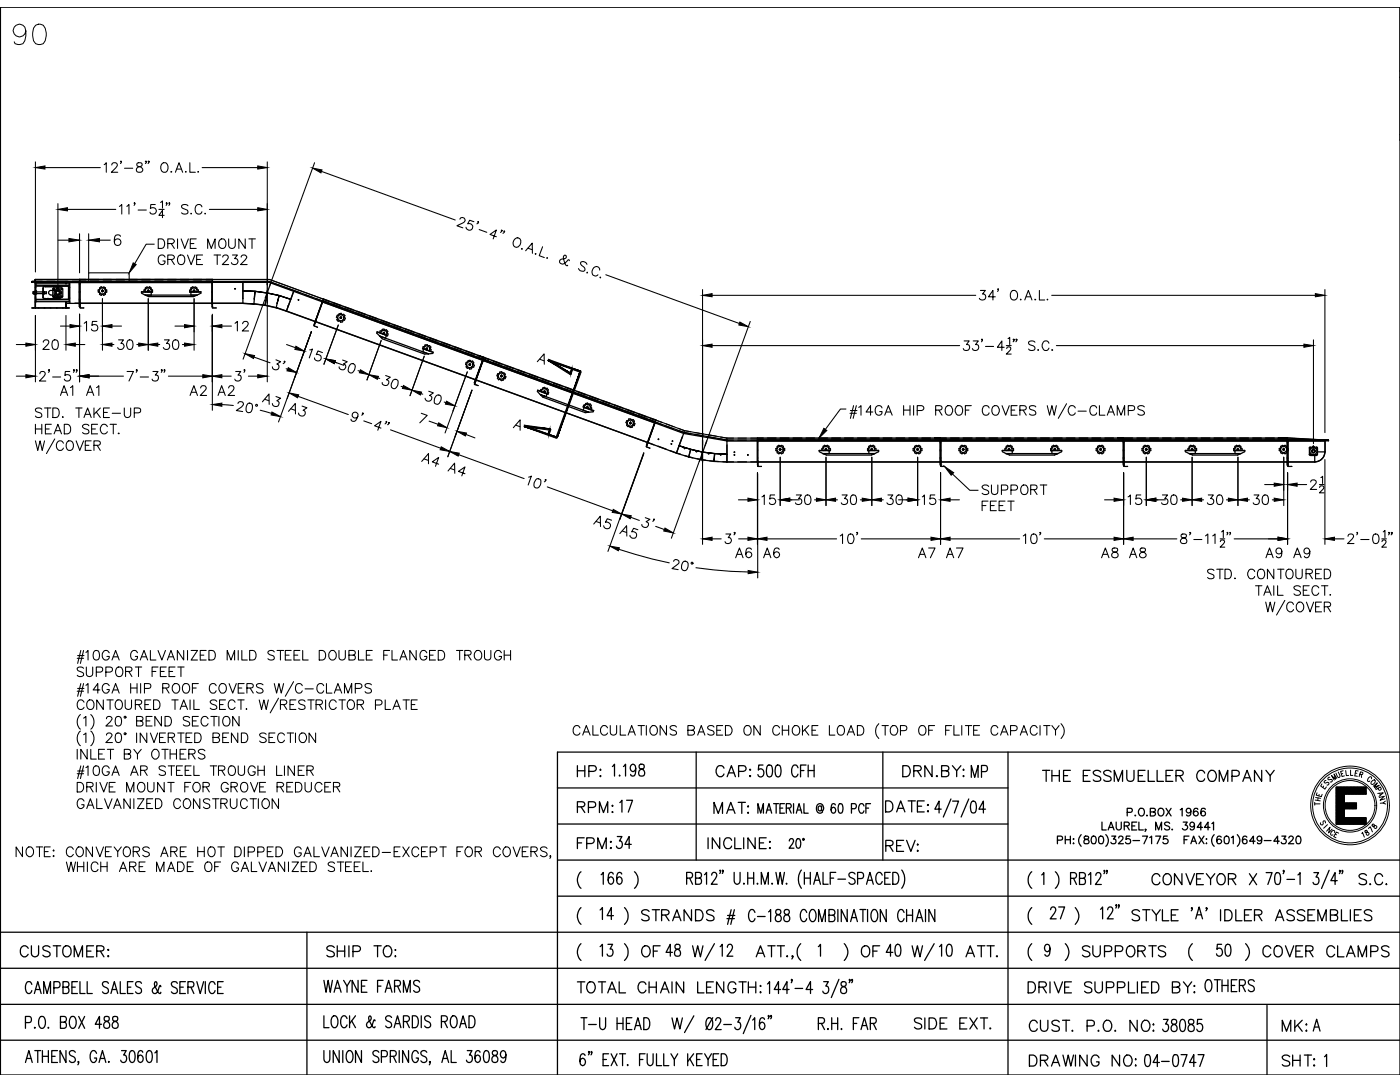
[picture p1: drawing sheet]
<svg xmlns="http://www.w3.org/2000/svg" width="279mm" height="216mm" viewBox="0 0 279 216" stroke-linecap="round" stroke-linejoin="round" font-family="sans-serif">
<defs><g id="words">
<text font-size="7.9" x="1.8" y="10.2">90</text>
<g font-size="7.1">
<text x="114.3" y="193">( ) OF W/ ATT.,( ) OF W/ ATT.</text>
<text x="204.3" y="193">( ) SUPPORTS ( ) COVER CLAMPS</text>
<text x="133.3" y="207.4">W/</text>
</g>
<g font-size="6.6">
<text x="114.3" y="178.5">( )</text>
<text x="204.3" y="178.5">( ) CONVEYOR X S.C.</text>
<text x="114.3" y="185.6">( ) STRANDS #</text>
</g>
<g font-size="5.7">
<text x="193" y="156.3">MP</text>
<text x="122.8" y="163.3">17</text>
<text x="141.5" y="163.7">MAT:</text>
<text x="175.7" y="163.3">DATE:</text>
<text x="118.9" y="184.9">14</text>
<text x="208.8" y="184.5">27</text>
<text x="3.2" y="192.3">CUSTOMER:</text>
</g>
<g font-size="5.3">
<text x="6.4" y="84.7">STD. TAKE-UP</text>
<text x="146" y="112.5">A6 A6</text>
<text x="182.4" y="112.5">A7 A7</text>
<text x="219.1" y="112.5">A8 A8</text>
<text x="251.9" y="112.5">A9 A9</text>
<text x="114.3" y="156.3">HP:</text>
<text x="142.2" y="156.3">CAP:</text>
<text x="179.2" y="156.3">DRN.BY:</text>
<text x="207.1" y="157">THE ESSMUELLER COMPANY</text>
<text x="114.3" y="163.3">RPM:</text>
<text x="114.3" y="170.4">FPM:</text>
<text x="122.1" y="170.4">34</text>
<text x="176" y="171.1">REV:</text>
<text x="118.9" y="191.9">13</text>
<text x="131.9" y="191.9">48</text>
<text x="142.9" y="191.9">12</text>
<text x="176" y="191.9">40</text>
<text x="186.6" y="191.9">10</text>
<text x="242" y="191.9">50</text>
<text x="114.3" y="199.3">TOTAL CHAIN LENGTH:</text>
<text x="204.3" y="199.3">DRIVE SUPPLIED BY:</text>
<text x="239.5" y="199">OTHERS</text>
<text x="181.7" y="206.4">SIDE EXT.</text>
<text x="204.6" y="207.1">CUST. P.O. NO:</text>
<text x="255.1" y="207.1">MK:</text>
<text x="204.6" y="213.8">DRAWING NO:</text>
<text x="255.1" y="213.8">SHT:</text>
</g>
<g font-size="4.9">
<text x="11.3" y="80.1">A1 A1</text>
<text x="37" y="80.1">A2 A2</text>
<text x="14.5" y="136.2">SUPPORT FEET</text>
<text x="14.5" y="159.1">DRIVE MOUNT FOR GROVE REDUCER</text>
<text x="2.5" y="172.2">NOTE:</text>
<text x="12.3" y="175">WHICH ARE MADE OF GALVANIZED STEEL.</text>
</g>
<g font-size="4">
<text x="262.8" y="158.8">E</text>
<text x="265.6" y="156.3">U</text>
<text x="264.6" y="167.9">C</text>
</g>
<g font-size="3.5">
<text x="261.8" y="160.2">E</text>
<text x="272.7" y="157.7">O</text>
<text x="262.5" y="165.8">S</text>
<text x="273" y="166.5">8</text>
</g>
<g font-size="3.1">
<text x="261.4" y="160.9">H</text>
<text x="273.8" y="158.8">P</text>
<text x="274.5" y="161.6">Y</text>
</g>
</g></defs>
<!-- layer: ESSMUELLER TAKE-UP HEAD -->
<g fill="none" stroke="#000" stroke-width=".25">
<path d="M6.4 56.3v-.1v.1h9.5M6.4 56.2h.1M6.4 56.2h9.5M6.4 56.1h9.5M6.6 58.3v.3M6.8 58.2h.1M6.8 58.6l.1 .1v-.1M6.8 58.1v.5M6.8 58.3v.2h.1v-.2M6.9 58.1v.1M6.9 58.2l.1 .4M7 58.2v.4"/>
<path d="M7 56.1h.1M7 58.2h-.1M7 56.2v5.2M7 56.6h.2v3.6M7 59.5h.2M7 58.2h.3M7 57.4h.2M7.1 56.2v.4v-.4h-.7h2M7.1 55.8v.3M7.1 56.4h8.8M7.2 58.2h.1M7.2 59.7h6.6"/>
<path d="M7.2 59.8h6.6M7.2 56.6h6.6M7.2 57.1h6.6M7.2 57h6.6M7.2 58.4h.1M7.3 58.2v.4h-.1M7.3 58.2h.1M8.5 55.8h-1.5v.5v-.5h8.9v4.7M8.6 58.6l.2 .1M8.6 58.1v.1M8.6 58.3v.2h.2M8.6 57.5v1.9"/>
<path d="M8.6 59.7v-2.6h5.1v2.6M8.6 58.2h.2M8.7 58.3v.2M8.7 58.6h.1M8.7 58.1v.1M8.8 58.2v.4M8.9 59.7h.1M8.9 57.1h.1M9 59.7v-.1h3v.1M9 57.1v.1h3v-.1M9 59.7h.1M9.2 58.3v.3"/>
<path d="M9.2 58.3h-2.6v.3h2.6M9.2 56.2h1.8M9.3 55.8h1.7M9.5 59.7h.1M9.5 57.1h.2M9.7 59.7h.1M10.1 58a.44 .44 0 0 0-.4 .4 .44 .44 0 0 0 .4 .4M10.2 58.9h1.4M10.2 58h1.4M10.5 57.7v1.5l.2 .2M10.7 57.4l-.2 .2M10.8 59.4h1.5"/>
<path d="M10.8 57.4h1.5M11 59.4h.1M11.1 59.3v.1M11.2 59.3h.1M11.3 59.7h.1M11.3 57.1h.2M11.4 59.3l-.1 .1M11.4 57.4v.2h.3M11.4 57.6h.1M11.4 57.6a.76 .76 0 0 0-.4 1.3 .76 .76 0 0 0 1.3-.4 .97 .97 0 0 0-.6-.9M11.4 59.3h.1M11.5 57.5h.1"/>
<path d="M11.5 57.6h.1M11.5 59.7h.1M11.5 57.5v.1M11.5 57.4h.1M11.5 58a.44 .44 0 0 1 .5 .4 .44 .44 0 0 1-.5 .4M11.6 57.5h.1M11.6 59.3l-.1 .1M11.6 57.4h.1M11.6 57.5h-.2M11.6 59.4h.1M11.6 57.5l-.1 .1h.1M11.6 57.5v.1"/>
<path d="M11.6 57.6h.1M11.6 57.5h-.1M11.7 59.3v.1M11.7 57.4v.2M11.8 59.4h.1M11.8 56.2h2.3M11.9 59.4h.1M11.9 59.3h.1M11.9 55.8h1.7M12 59.7h-3h3M12.1 59.3l-.1 .1M12.1 59.4h.1"/>
<path d="M12.1 59.3h.1M12.3 57.4l.2 .2M12.5 59.2l-.2 .2M12.5 57.7v1.5M13.2 56.2v.4v-.4M13.8 59.5h.1M13.8 57.4h.1M14.4 55.8h1.5M14.9 56.2h1v5l-.1-5M15.8 58.2h.1M15.8 56.6h.1M15.8 59.9h.1"/>
<path d="M15.8 59.7h.1M15.8 58.3h.1M15.8 56.7h.1M15.8 56.4h.1M6.6 61.4v.1M6.7 61.4v.1M7 60.2h6.9v-3.6l-.1 3.6M7.1 60.2v1.3h-.7h7.4h-6.7zM7.6 61.4v.1M7.7 61.4v.1M8.8 61.4v.1M8.9 61.4v.1"/>
<path d="M10 61.4v.1M10.2 61.4v.1M11.3 61.4v.1M11.4 61.4v.1M12.5 61.4v.1M12.6 61.4v.1M13.2 60.5v-.3v1.2M13.2 60.5h.1M13.2 60.5h2.7M13.2 60.5h.9M13.5 61.4v.1M13.6 61.4v.1"/>
<path d="M14.9 60.5h1M15.8 60.7h.1M15.9 60.5h.1"/>
<circle cx="7.2" cy="58.4" r=".06"/>
<circle cx="10.7" cy="57.6" r=".11"/>
<circle cx="10.7" cy="59.2" r=".11"/>
<circle cx="11.5" cy="58.4" r=".53"/>
<circle cx="11.5" cy="58.4" r=".4"/>
<circle cx="11.5" cy="58.4" r=".32"/>
<circle cx="12.3" cy="59.2" r=".11"/>
<circle cx="12.3" cy="57.6" r=".11"/>
</g>
<path d="M7.2 58.4h.1" fill="none" stroke="#000" stroke-width=".2"/>
<!-- layer: ESSMUELLER RB12 CONTOURED TAIL -->
<g fill="none" stroke="#000" stroke-width=".25">
<path d="M257 87.8h8l-8 .1M257 92.2h5.4M257 88h7.5M257 92.4h.1M257 91.5h.1M257 91.4h.1M257 90h.1M257 89.8h.1M257 88.3h.1M257 88.2h.1M257 88.1h.1M257 87.4l7 .4"/>
<path d="M257 87.9v4.9v-5.4l7.4 .4 .1 2.4M257 92.2h.1M261.3 90.7l.2 .1M261.3 89.4v1.3M261.5 89.2l-.2 .2M261.5 89.2h1.3M261.5 90.9h1.3M261.6 90.8h.1M261.7 90.8h.1M261.8 90.8h.1M261.9 90.8h.1M262 89.3h.1"/>
<path d="M262 89.2v.1M262 90.8h.1M262.1 89.2h.1M262.1 89.3h.1M262.1 89.2v.1M262.1 90.8h.1M262.2 90.8h.1M262.2 89.2l-.1 .1zM262.2 89.2h.1M262.2 89.3h.1M262.3 90.8h.1M262.3 89.2v.1a.7 .7 0 0 1 .3 1.1 .7 .7 0 0 1-1.1 0 .7 .7 0 0 1 .5-1.1h.3"/>
<path d="M262.3 89.3h.1M262.4 90.8h.1M262.4 90.9v1.3M262.5 90.8h.1M262.6 90.8h.1M262.7 89.2l.2 .2v1.3l-.2 .1M262.9 90.2h1.6M263.5 87.8v.2M264.4 90.1a2.01 2.01 0 0 1-2 2.1h-5.4M264.4 90.2a2 2 0 0 1-2 2M265.1 87.8h-8.1h8.1M265.1 87.8v.2h-8.1"/>
<circle cx="261.4" cy="90.7" r=".06"/>
<circle cx="261.4" cy="89.4" r=".06"/>
<circle cx="262.1" cy="90" r=".36"/>
<circle cx="262.1" cy="90" r=".28"/>
<circle cx="262.8" cy="90.7" r=".06"/>
<circle cx="262.8" cy="89.4" r=".06"/>
</g>
<g fill="none" stroke="#000" stroke-width=".25">
<path d="M42.4 56.3h11.3v-.1h-5.2h5.2v.1l10.6 3.9M42.4 56.2h1.3M44.6 56.2h1.7M47.1 56.2h1.4M50.8 59.6l.1-1.5-.2 2.5M50.8 59.6h.1M53 59.9h.1M53.3 58.5l2.4 .5-2.4-.5M53.3 58.5l-2.4-.4-2.4-.1 2.4 .1 2.4 .4-.4 2.4M53.3 58.5l-.4 2.4M53.3 56.2v4.3M53.7 56.2l5 1.8"/>
<path d="M53.7 56.2l4.9 1.8M54.1 56.3l-1.2 3.2M55.7 59l2.3 .7-2.3-.7M58.7 58l1.2 .5M58.7 58l-1.5 4.1M60.7 58.8l1.6 .6M63.1 59.6l1.3 .5M48.5 60.5h-6.1v-4.3h6.1v4.3h-6.1M53 60.9l-2.2-.3-2.3-.1a24.7 24.7 0 0 1 8.7 1.6M53.1 60.9l2.2 .5 7.6 2.7M55.3 60.5l-.2 .9M55.3 60.5l.4-1.5-.4 1.5"/>
<path d="M57.5 61.2h.1M64.4 60.1l-5.7-2.1-1.5 4.1M64.4 60.1l-1.5 4.1-5.7-2.1"/>
<circle cx="46.9" cy="57.6" r=".06"/>
<circle cx="53.4" cy="58.1" r=".06"/>
<circle cx="59.6" cy="59.8" r=".06"/>
</g>
<g fill="none" stroke="#000" stroke-width=".25">
<path d="M129.3 88.3l5.7 2.1M129.3 88.3l1.2 .5M130.7 84.4l5.7 2.1M130.8 84.2l1.2 .5M131.3 89l1.6 .6M132.8 85l1.6 .6M133.7 89.9l1.3 .5M135 90.4l2.5 .8 2.5 .5 2.5 .4M135 90.4l.8 .2M135 90.4h.1M135.2 85.9l2.6 .7M136.1 87.2l-1.1 3.2"/>
<path d="M136.4 86.5l8.6 1.5 .1-.2M136.4 86.5l-1.4 3.9M136.5 86.3l-5.7-2.1-1.5 4.1M136.5 86.3l8.6 1.5M136.5 86.3l-.1 .2M136.6 90.9l.9 .2M137.5 91.1l.8 .3M137.8 89.7l-2.3-.8 2.3 .8M137.8 89.7l-.3 1.4M138.6 86.7l1.7 .3M138.9 90.1h.1M139.1 91.5l.9 .2"/>
<path d="M140 91.7l.2-1.5-.2 1.5M140 91.7l.8 .1M140.2 90.2l2.4 .3-2.4-.3M140.2 90.2l-2.4-.5 2.4 .5M140.2 87.8v4.4M141.1 88l-1.5 4.1M141.2 87.2l1.7 .3M141.4 90.5h.1l-.1 .1zM141.5 90.5h.1M141.6 91.9l.9 .1M142.5 92l.8 .1M142.5 92.1l2.6 .1"/>
<path d="M142.6 90.5l2.5 .1-2.5-.1M142.6 90.5l-.1 1.6zM143.7 87.6l1.4 .2h1.3M143.8 90.7l.1 .1zM143.9 90.7h.1M144.2 92.1l2.2 .1M145.1 87.8h6.1v4.4h-6.1M147.2 92.2h1.8M147.2 87.8h1.8M149.8 92.2h1.4M149.8 87.8h1.4M151.2 88h-6.1v4.2"/>
<circle cx="131.4" cy="87.7" r=".06"/>
<circle cx="134" cy="88.6" r=".06"/>
<circle cx="134.2" cy="88" r=".06"/>
<circle cx="136.6" cy="89.5" r=".07"/>
<circle cx="139" cy="90.1" r=".07"/>
<circle cx="146.6" cy="90.2" r=".06"/>
<circle cx="146.6" cy="90.8" r=".06"/>
<circle cx="149.3" cy="90.8" r=".06"/>
</g>
<!-- layer: DIM -->
<g fill="none" stroke="#000" stroke-width=".21">
<path d="M7.1 32.3v22M9 33.4h11M20.8 32.9l.4-.4v1.9M22.3 32.9l.1-.3 .3-.1 .5 .1 .2 .3-.3 .6-.9 .9h1.3M24.2 32.2h-.2h.2l-.2 .4M24.8 33.6h1.7M27.4 32.6v.5l.5 .2a.55 .55 0 0 1 .6 .5 .55 .55 0 0 1-.5 .6h-.4a.52 .52 0 0 1-.4-.5 .52 .52 0 0 1 .3-.5l.8-.3 .1-.3a.66 .66 0 0 0-1-.2zM29.2 32.2h-.2h.2l-.2 .4M29.8 32.2h-.3h.3l-.3 .4M32.5 32.6a.93 .93 0 0 1 1 .4 .93 .93 0 0 1-.1 1.1l-.2 .2a.87 .87 0 0 1-1-.3 .87 .87 0 0 1 0-1.1zM34.2 34.2v.2l.1-.1M35 34.4l.7-1.9 .7 1.9"/>
<path d="M35.3 33.7h.9M37.1 34.2v.2l.1-.1M37.9 32.5v1.9h1.1M39.5 34.2v.2l.1-.1M40.3 33.4h11.1M53.3 32.3v24.6M62.8 32.5l-9 24.4M64.2 34.2l26.6 9.7M11.6 40.6v16.3M11.6 47.9h2.2M13.5 41.8h9.6M15.9 46.7v7.7"/>
<path d="M17.7 54.4h8.1v1.8h-8.1zM17.7 46.7v7.7M19.9 47.9h2.1M20.4 59.6v10.3M23.8 41.2l.5-.4v1.9M24 47.2a.64 .64 0 0 0-1.1 0 1.68 1.68 0 0 0 .2 1.7 .66 .66 0 0 0 1-.3 .66 .66 0 0 0-.4-.9 .66 .66 0 0 0-.9 .6M25.3 41.2l.4-.4v1.9M26.9 40.6h-.1v-.2l.1 .2-.1 .4M27.6 41.9h1.6M29.6 59.6v10.3M31 40.8h-.9l-.1 .8a.67 .67 0 0 1 1 0 .67 .67 0 0 1-.1 1 .67 .67 0 0 1-1-.3M31.7 41.8h1.1"/>
<path d="M32 40.4l.4-.3v1.4M32.8 43h-1.1l.7-1v1.4M33.3 40.6h-.2l.1-.2 .1 .2-.2 .4M33.9 40.6h-.2l.1-.2 .1 .2-.2 .4M37.5 41.1a.73 .73 0 0 0-1.3 .2l.2 .2 .9 .4 .2 .6a.88 .88 0 0 1-1.3 0M38.1 42.5v.1h.1M38.7 59.6v10.3M40.3 41.3a.69 .69 0 0 0-.8-.5 .69 .69 0 0 0-.6 .7 .83 .83 0 0 0 .2 1 .83 .83 0 0 0 .9 .1l.3-.4M40.9 42.5v.1h.1M41.8 41.8h9.6M42.4 55.8h11.4l10.8 3.9M42.4 55.8h11.4l10.7 3.9"/>
<path d="M52.8 59.8l-4.3 11.9M53.3 59.9v16.3M91.8 43.7l.1-.2 .4-.1a.61 .61 0 0 1 .5 .6l-.4 .5-1.2 .5 1.2 .5M94.6 44.2l-.9-.3-.4 .8a.68 .68 0 0 1 1 .3 .68 .68 0 0 1-.4 .9 .68 .68 0 0 1-.9-.6M95.5 44.3l-.2-.1h.2v.3l-.3 .2M95.6 45.8l1.6 .6M99.1 47.2l-1.3-.4 1.3-.9-.7 1.8M100.2 46l-.2-.1 .2 .1-.3 .4M100.7 46.2l-.2-.1h.2v.1l-.3 .4M102.7 47.7a.7 .7 0 0 1 .9-.1 .7 .7 0 0 1 .3 .8l-.1 .5a.74 .74 0 0 1-1 .4 .74 .74 0 0 1-.4-1zM104.2 49.6l-.1 .1h.2M104.9 50l1.3-1.5 .1 2"/>
<path d="M105.4 49.5l.8 .3M106.9 50.6l-.1 .2 .2-.1M108.3 49.2l-.7 1.8 1 .4M109.2 51.4l-.1 .1h.2M113.6 52v-.1h-.2l-.5 .5a.63 .63 0 0 1-.8 .3 .63 .63 0 0 1-.4-.8l.3-.2 1-.3v-.3l-.4-.2a1.58 1.58 0 0 0 .4 2.1h.2l.1-.1M117.1 52.7a.71 .71 0 0 0-.5-.5 .71 .71 0 0 0-.7 .3l.2 .5 .6 .5v.5a.91 .91 0 0 1-1.3-.4M117.2 54.3l-.1 .1h.2M119.7 53.9a.69 .69 0 0 0-.6-.7 .69 .69 0 0 0-.8 .5 .85 .85 0 0 0-.1 .9 .85 .85 0 0 0 .8 .5l.3-.3M119.8 55.3h-.1l.2 .1M120.9 54.8l26.7 9.8M140.2 57.8v31M142.1 58.9h52.6"/>
<path d="M195.7 58h.9l-.5 .7a.63 .63 0 0 1 .6 .8 .63 .63 0 0 1-1 .3l-.2-.3M198.6 59.2h-1.3l.9-1.2v1.9M199.3 57.7h-.2h.2l-.2 .5M202 58a.93 .93 0 0 1 1.1 .5 .93 .93 0 0 1-.2 1.1 .71 .71 0 0 1-.8 .2 .71 .71 0 0 1-.5-.7v-.4zM203.7 59.7l-.1 .1h.2M204.5 59.9l.7-1.9 .8 1.9M204.8 59.2h.9M206.6 59.7v.2l.1-.1M207.4 58v1.9h1.1M209 59.7v.1h.1M209.9 58.9h52.6M264.4 57.8v28.5"/>
<path d="M3.3 75.1h1.9M3.3 68.7h1.9M7.1 62.9v13.3M8 74.6v-.3l.3-.2 .6 .2a.6 .6 0 0 1-.1 .8l-.9 .9h1.2M8.6 68.3l.4-.5 .7 .2a.6 .6 0 0 1-.2 .8l-.9 .9h1.2M9.9 73.8l-.1 .2-.1-.2h.2l-.2 .5M10.6 67.9a.67 .67 0 0 1 1 .3 1.71 1.71 0 0 1-.2 1.4 .64 .64 0 0 1-.9-.3 1.64 1.64 0 0 1 .1-1.4zM12.1 65.1h1.9M13.2 62.9v7M13.9 74.1h-.9v.8a.67 .67 0 0 1 1 .1 .67 .67 0 0 1-.2 1 .67 .67 0 0 1-1-.4M14.8 73.8l-.1 .2-.1-.2h.2l-.2 .5M15 68.7h1.9"/>
<path d="M15.4 73.8l-.1 .2-.1-.2h.2l-.2 .5M15.9 62.7v13.5M15.9 61.4l.1 .1M16 61.4v-1.1v1.1M16 60.7h.1M16 60.5h.1M16 61.4h.1M16 61.4h.7l-.7 .1M16.8 64.5l.5-.4v1.9M17.8 75.1h6.8M19.3 64.1h-.8l-.2 .8a.67 .67 0 0 1 1.1 0 .67 .67 0 0 1-.2 1 .67 .67 0 0 1-1-.2M22.4 68.7h.3"/>
<path d="M22.4 65.1h1.9M23.7 67.8h.9l-.5 .7a.64 .64 0 0 1 .6 .9 .64 .64 0 0 1-1 .2l-.2-.3M25.4 74.1h1.2l-.9 1.9M25.6 67.9a.61 .61 0 0 1 .9 .3 1.71 1.71 0 0 1-.2 1.4 .59 .59 0 0 1-.9-.3 1.35 1.35 0 0 1 .2-1.4zM27.3 68.7h.4M27.3 73.8v.2l-.1-.2h.1l-.1 .5M28 75.2h1.6M30.5 74.1h1l-.5 .7a.64 .64 0 0 1 .6 .9 .64 .64 0 0 1-1.1 .2l-.1-.3M31.5 68.7h.4M32.3 73.8v.2l-.1-.2h.1l-.1 .5M32.8 67.8h1l-.6 .7a.63 .63 0 0 1 .6 1 .63 .63 0 0 1-1.1 .1l-.1-.3M32.9 73.8l-.1 .2-.1-.2h.2l-.2 .5"/>
<path d="M33.6 75.1h6.9M34.7 67.9a.63 .63 0 0 1 .9 .3 1.71 1.71 0 0 1-.2 1.4 .64 .64 0 0 1-.9-.3 1.5 1.5 0 0 1 .2-1.4zM34.9 65.1h1.9M36.4 68.7h.4M42.3 61.4l.8 .1-.6-.1M42.4 60.7h.1M42.4 60.5h.1M42.4 61.4v-1.1v1.1M42.4 62.7v19.2M42.5 61.4h.1M44.3 65.1h1.9M46.9 64.5l.5-.4v1.9"/>
<path d="M47 74.1h1l-.5 .7a.64 .64 0 0 1 .6 .9 .64 .64 0 0 1-1.1 .2l-.1-.3M48.4 64.6l.4-.5 .6 .2a.66 .66 0 0 1-.1 .9l-1 .8h1.3M48.9 73.8l-.1 .2-.1-.2h.2l-.2 .5M49.6 75.1h1.8M50.7 71.2l3.2 1.2M55.1 71.8l.9 .4-.8 .4a.65 .65 0 0 1 .4 .8 .65 .65 0 0 1-.7 .5 .65 .65 0 0 1-.5-.7M56.9 72.2l-.2-.1h.1v.2l-.3 .3M57.1 73.6l.3 .1M57.2 68.7l1.8 .7M59.5 79.1l10 3.6M60.4 71.1l1.7-4.9-6.5 18M61.8 69.8l.6-.2-.7 1.8"/>
<path d="M62.6 64.9l.1 .2M62.7 64.9l.4-.9-.4 1M62.7 65h.1M62.7 65l.7 .3-.7-.2M62.9 64.3v.1M62.9 64.2h.1M64.3 70.4l-.8-.4-.4 .8a.67 .67 0 0 1 1 .3 .67 .67 0 0 1-.5 .9 .67 .67 0 0 1-.8-.6M67.2 72.4l-.4-.1 1.8 .6M67.5 64.9l-2.9 7.8M68.4 71.8l.9 .4-.8 .4a.63 .63 0 0 1 .4 .8 .63 .63 0 0 1-.7 .5 .63 .63 0 0 1-.5-.7M69.9 72.7a.59 .59 0 0 1 .6-.1 .59 .59 0 0 1 .4 .5 1.26 1.26 0 0 1-1 1.3l-.1-.1a.83 .83 0 0 1-.2-1.1zM71.5 74l.3 .1"/>
<path d="M75.4 75.4l.4 .1M76.1 67.9l-2.9 7.9M77 74.9l.9 .4-.8 .5a.63 .63 0 0 1 .4 .7 .63 .63 0 0 1-.7 .5 .63 .63 0 0 1-.5-.7M78.4 75.9a.59 .59 0 0 1 .7-.2 .59 .59 0 0 1 .4 .5 .94 .94 0 0 1-1.1 1.3 .85 .85 0 0 1-.2-1.2zM80.1 77.1l.3 .1M84 78.5l.4 .2M84.7 71.1l-2.9 7.9M85.6 78.1l.9 .3-.8 .5a.64 .64 0 0 1 .2 1.1 .64 .64 0 0 1-1-.3l-.1-.2M87 79a.59 .59 0 0 1 .7-.2 .59 .59 0 0 1 .4 .6 1.61 1.61 0 0 1-.7 1.3 .62 .62 0 0 1-.7-.6l.1-.7zM94.2 77.9l-4.8 13.2M94.7 76.6l.7 .4-.6-.3M94.7 76.6l.4-1-.4 1"/>
<path d="M94.8 76.7h.1M94.9 76h.1M95 75.9h.1M142.1 69h49.4M149.7 64.1l-9 24.8M192.4 68h1l-.5 .7a.64 .64 0 0 1 .5 1 .64 .64 0 0 1-1.1 0l-.1-.1M194.2 68h1l-.5 .7a.64 .64 0 0 1 .5 1 .64 .64 0 0 1-1.1 0v-.1M196 67.7v.2l-.1-.2h.1l-.1 .5M196.7 69.1h1.6M200.4 69.3h-1.3l.8-1.3v1.9M200.8 69h1M200.9 69.6l.3-.4h.3l.2 .3v.3l-.9 .9h1"/>
<path d="M201.2 67.6l.3-.3v1.4M202.4 67.7l-.1 .2-.1-.2h.2l-.2 .5M202.9 67.7l-.1 .2-.1-.2h.2l-.2 .5M206.5 68.3a.73 .73 0 0 0-1.2 .2l.1 .2 1 .4 .1 .5a.8 .8 0 0 1-1.2 0M207.2 69.7l-.1 .2h.2M209.3 68.5a.69 .69 0 0 0-.8-.5 .69 .69 0 0 0-.5 .7v.5a.69 .69 0 0 0 .5 .7 .69 .69 0 0 0 .8-.4M210 69.7l-.1 .2h.2M210.8 69h49.4M262.1 67.8v20.7M47.5 80.5l.1-.2a.66 .66 0 0 1 .9 0v.1a.61 .61 0 0 1-.3 .8l-1 .7 1.2 .2M49.5 80.5a.64 .64 0 0 1 .9 .4 1.57 1.57 0 0 1-.4 1.4 .57 .57 0 0 1-.9-.4 1.67 1.67 0 0 1 .4-1.4zM51.9 81.9l2.3 .6"/>
<path d="M71.4 83.1a.59 .59 0 0 1-.9 .1 .59 .59 0 0 1 .1-.9 .59 .59 0 0 1 .9 .4 1.8 1.8 0 0 1-.8 1.4l-.4-.1-.2-.3M72.5 82.5l-.2-.1h.1v.3l-.2 .1M72.6 84l1.6 .5M76 85.4l-1.2-.4 1.2-.9-.6 1.8M77.2 84.2h-.2l.1-.1 .1 .1-.4 .4M77.7 84.4l-.1 .1-.1-.2 .2 .1-.4 .4M77.9 85.8l10.1 3.7M84.1 82.5l1.2 .4-1.5 1.5M85.6 84l1.8 .7M88.6 80.2l.4 .1M90.4 82l2.9-7.8-4.5 12.2M91.5 90.7l13.1 4.8"/>
<path d="M93 86.7l1.8 .7M105.5 95.2l.5-.2-.6 1.8M106.9 95.7a.59 .59 0 0 1 .7-.1 .59 .59 0 0 1 .4 .5 .88 .88 0 0 1-.3 1 .88 .88 0 0 1-1.1 .1 1.42 1.42 0 0 1 .3-1.5zM109 95.8h-.2v-.1l.2 .1-.4 .3M109.2 97.2l13.1 4.7M128.5 90.5l-4.8 13.1M128.5 90.3l-7.2 19.7M129 89.1l.7 .3-.6-.2M129.1 89.1h.1M129.2 88.5h.1M129.2 88.3h.1M129.4 88.1l-.4 1"/>
<path d="M130.9 83.8l5.7 2.1M130.9 83.9l1.2 .4M132.9 84.6l1.6 .6M135.3 85.5l1.3 .4 8.5 1.5v.6M136.6 85.9l-.2 .6M136.6 85.9l1.3 .2M138.7 86.3l1.7 .3M139.7 91.8l-5.7 15.6M140.2 91.9v16.7M141.3 86.7l1.7 .3M143.8 87.2l1.3 .2h6.1M147.4 99.7h1.9"/>
<path d="M151.2 93l.8 .1-.7-.1M151.2 94.3v14.3M151.2 93v-1.1l.1 1.1M151.2 94.5v20.8M151.2 92.4h.1M151.2 92.2h.1M151.3 93h.1M152.1 99.1l.4-.3v1.9M154.6 98.8h-.9l-.1 .8a.67 .67 0 0 1 1 0 .67 .67 0 0 1-.1 1 .67 .67 0 0 1-1-.3M155.7 91.2v9.7M157.6 99.7h1.9M158.9 98.8h1l-.5 .7a.64 .64 0 0 1 .6 .9 .64 .64 0 0 1-1.1 .2l-.1-.3"/>
<path d="M160.8 98.8a.64 .64 0 0 1 1 .3 1.21 1.21 0 0 1-.5 1.6l-.5-.1a1.57 1.57 0 0 1 0-1.8zM162.6 99.7h.3M164.8 91.2v9.7M166.8 99.7h.3M168.1 98.8h1l-.6 .7a.64 .64 0 0 1 .6 .9 .64 .64 0 0 1-1 .2l-.2-.3M170 98.8a.59 .59 0 0 1 .9 .3 1.64 1.64 0 0 1-.2 1.5 .61 .61 0 0 1-.9-.3 1.75 1.75 0 0 1 .2-1.5zM171.7 99.7h.4M174 91.2v9.7M175.9 99.7h.4M177.2 98.8h1l-.6 .7a.64 .64 0 0 1 .5 1 .64 .64 0 0 1-1.1-.2M179.1 98.8a.61 .61 0 0 1 .9 .3 1.64 1.64 0 0 1-.2 1.5 .67 .67 0 0 1-.9-.3 1.6 1.6 0 0 1 .2-1.5zM179.3 99.7h1.9"/>
<path d="M183.1 91.2v9.7M184.1 99.1l.4-.3v1.9M186.6 98.8h-.9l-.1 .8a.67 .67 0 0 1 1 0 .67 .67 0 0 1-.1 1 .67 .67 0 0 1-1-.3M187.7 93l.1 .1M187.7 94.3v14.3M187.7 92.4h.1M187.7 92.2h.1M187.7 93v-1.1l.1 1.1M187.8 93h.1M187.8 93h.7l-.7 .1M189.6 99.7h1.9M220.4 99.7h1.9"/>
<path d="M224.2 93l.8 .1-.6-.1M224.2 94.3v14.3M224.3 92.4h.1M224.3 92.2h.1M224.3 93v-1.1v1.1M224.4 93h.1M225.1 99.1l.5-.3v1.9M227.7 98.8h-.9l-.1 .8a.67 .67 0 0 1 1 0 .67 .67 0 0 1-.1 1 .67 .67 0 0 1-1-.3M228.8 91.2v9.7M230.7 99.7h1.9M232 98.8h1l-.5 .7a.64 .64 0 0 1 .5 .9 .64 .64 0 0 1-1 .2l-.2-.3M233.9 98.8a.64 .64 0 0 1 .9 .3 1.21 1.21 0 0 1-.4 1.6l-.5-.1a1.57 1.57 0 0 1 0-1.8z"/>
<path d="M235.6 99.7h.4M237.9 91.2v9.7M239.8 99.7h.4M241.1 98.8h1l-.5 .7a.64 .64 0 0 1 .6 .9 .64 .64 0 0 1-1.1 .2l-.1-.3M243 98.8a.59 .59 0 0 1 .9 .3 .88 .88 0 0 1 .1 1.1 .88 .88 0 0 1-1 .4 1.57 1.57 0 0 1 0-1.8zM244.8 99.7h.4M247.1 91.2v9.7M249 99.7h.3M250.3 98.8h.9l-.5 .7a.63 .63 0 0 1 .5 1 .63 .63 0 0 1-1.1-.2M252.2 98.8a.61 .61 0 0 1 .9 .3 1.64 1.64 0 0 1-.2 1.5 .67 .67 0 0 1-.9-.3 1.6 1.6 0 0 1 .2-1.5zM252.4 96.7h1.9M253.9 99.7h.4"/>
<path d="M256.2 91.2v9.7M257 93l.1 .1M257 94.3v14.3M257 92.4h.1M257 92.2h.1M257 93v-1.1v1.1M257.1 93h.1M257.1 93h.7l-.7 .1M258.9 96.7h1.9M261.6 96.2l.1-.3 .3-.1h.5a.41 .41 0 0 1 .1 .7l-1.1 1.2h1.3M263.3 96.7h.9M263.4 97.3a.44 .44 0 0 1 .3-.4 .44 .44 0 0 1 .5 .3l-.2 .5-.7 .6h.9"/>
<path d="M263.6 95.3l.3-.3v1.5M264.4 91.7v16.9M123.5 109.6l6.7 1.9 3.4 .8M125.9 103.2l1.7 .6M128.8 103.3l.9 .3-.8 .5a.63 .63 0 0 1 .3 1 .63 .63 0 0 1-1-.1l-.1-.4M130.6 103.6l-.1 .1-.1-.1h.2l-.3 .4M130.9 105l1.7 .7M134.5 112l.2-.3a.65 .65 0 0 1 .8 .2l-.1 .6-1.3 1 1.2 .2M136.2 112.3l.3-.3a.67 .67 0 0 1 .8 .4 1.25 1.25 0 0 1-.7 1.5l-.2-.1a.99 .99 0 0 1-.2-1.5zM138.9 113.3l6.9 .7 3.5 .1M142.1 107.5h1.8M146.7 106.3h-.2h.2l-.2 .4"/>
<path d="M153.1 107.5h13.9M167.7 106.9l.4-.3v1.9M169.4 106.6a.59 .59 0 0 1 .9 .3 .97 .97 0 0 1-.6 1.6 1.03 1.03 0 0 1-.5-1.6zM171.2 106.3h-.3h.3l-.3 .4M171.9 107.5h13.9M189.6 107.5h13.9M204.2 106.9l.5-.3v1.9M206 106.6a.64 .64 0 0 1 .9 .3 .96 .96 0 0 1-.7 1.6 1.03 1.03 0 0 1-.4-1.6zM207.7 106.3h-.2h.2l-.2 .4M208.4 107.5h13.9M226.1 107.5h8.8M235.8 106.6a.39 .39 0 0 0 .2 .7 .69 .69 0 0 1 .7 .3 .69 .69 0 0 1 0 .8 .78 .78 0 0 1-1.1-.3 .96 .96 0 0 1 1.1-.9l.1-.4a.71 .71 0 0 0-1-.2z"/>
<path d="M237.6 106.3h-.2h.2l-.2 .4M238.3 107.7h1.6M240.6 106.9l.4-.3v1.9M242 106.9l.5-.3v1.9M243.5 107.5h.9M243.5 108.1a.43 .43 0 0 1 .5-.4 .43 .43 0 0 1 .4 .3l-.2 .5-.7 .7h.9M243.8 106.1l.3-.3v1.5M245 106.3h-.1h.1l-.1 .4M245.6 106.3h-.2h.2l-.2 .4M246.3 107.5h8.8M266.3 107.5h1.9M269 107l.1-.3 .3-.1h.6l.1 .3-.3 .7-.9 .9h1.3"/>
<path d="M270.9 106.3h-.1h.1l-.1 .4M271.6 107.7h1.6M274.2 106.6a.64 .64 0 0 1 .9 .3 .96 .96 0 0 1-.6 1.6 1.03 1.03 0 0 1-.5-1.6zM275.8 107.5h.9M275.8 108.1l.3-.4 .5 .2-.2 .6-.6 .7h.9M276.1 106.1l.3-.3v1.5M277.3 106.3h-.2h.2l-.2 .4M277.8 106.3h-.2h.2l-.2 .4"/>
<circle cx="51.2" cy="80.9" r=".19"/>
<circle cx="138.1" cy="112.4" r=".19"/>
</g>
<!-- layer: RB12 TROUGH -->
<g fill="none" stroke="#000" stroke-width=".25">
<path d="M15.9 56.4h26.5M15.9 56.2h26.5v5l-.1-5M15.9 59.7h.1M15.9 59.9h.1M15.9 58.2h.1M15.9 58.3h.1M15.9 56.4h.1M15.9 56.6h.1M15.9 56.7h.1M19.7 58.3l.2 .2M19.8 57.8l-.2 .1v.4h.2M19.9 57.6l-.2 .2"/>
<path d="M19.9 58.5v.2l.3 .2 .1-.1M20.3 58.8h.3M20.3 57.3h.3M20.3 57.4l-.1-.2-.3 .2v.2M20.6 57.4l.1-.2 .3 .2v.2M21 57.6l.1 .2M21 58.5v.2l-.3 .2-.1-.1M21.1 58.3l-.1 .2M21.1 57.8l.2 .1v.4h-.2M28.2 58.3h2M28.9 57.8l-.2 .1v.3M29 58.2a.61 .61 0 0 1 .6-.8 .61 .61 0 0 1 .6 .8"/>
<path d="M29 57.6l-.1 .2M29 58.2v.1M29.4 58.2v.1M29.4 57.3h.3M29.5 57.4l-.2-.2-.3 .2v.2M29.6 58.2v.1M29.7 57.4l.1-.2 .4 .2-.1 .2M29.8 58.2v.1M30.1 58.2v.1M30.1 57.6l.1 .2M30.2 58.2h-2v.3l.8 .4h10.3M30.2 58.2v.7h-1.2l.6 .3h9.1l1.4-.7v-.3h-2"/>
<path d="M30.2 58.3h.1M30.3 57.8l.1 .1v.4h-.1M38 58.3h.1M38 57.8l-.2 .1v.4h.2M38.1 58.3h2M38.1 58.2v.7M38.1 57.6l-.1 .2M38.2 58.2v.1M38.5 58.2v.1M38.6 57.3h.2M38.6 57.4l-.1-.2-.4 .2v.2M38.7 58.2v.1"/>
<path d="M38.8 57.4l.2-.2 .3 .2v.2M38.9 58.2v.1M39.2 58.2v.1M39.3 57.6l.1 .2M39.3 58.2a.61 .61 0 0 0-.6-.8 .61 .61 0 0 0-.6 .8M39.4 57.8l.2 .1v.3M42.3 59.7h.1M42.3 59.9h.1M42.3 58.2h.1M42.3 58.3h.1M42.3 56.4h.1M42.3 56.6h.1"/>
<path d="M42.3 56.7h.1M42.4 56.2v4.3v-4.3M42.4 56.2h-26.5v5l.1-5M15.9 60.5h26.5M15.9 60.7h.1M16 60.5h.1M42.3 60.5h.1M42.3 60.7h.1M62.8 64.3h.1M62.9 64.1l66.4 24.2M62.9 64.2h.1M63.1 63.5h.1"/>
<path d="M63.2 63.4h.1M63.7 62.1h.1M63.7 61.9h.1M64.2 60.6h.1M64.3 60.4h.1M64.3 60.2l32.1 11.7M64.3 60.3h.1M64.4 60.1h.1M64.4 60.1l-1.7 4.7zM67.3 63.4l.1 .2-.2 .2 .3 .3h.2M67.6 62.7v.2h-.3l-.2 .4 .2 .1M67.7 64h.2l.1 .3 .4-.1v-.1"/>
<path d="M68.1 62.7l.2 .1 .3-.1 .2 .3-.1 .2M68.2 62.7l-.1-.2-.4 .1-.1 .2M68.6 63.8l-.2 .2M68.7 63.1v.3M68.7 63.4l.2 .1-.2 .4h-.1M75.3 66.3l1.8 .6M76 66.5a.61 .61 0 0 1 .8-.5 .61 .61 0 0 1 .3 .9M76.1 66h-.2l-.2 .4M76.1 66.5h-.1M76.2 65.9l-.2 .1M76.3 66.6h.1M76.6 66.7h-.1"/>
<path d="M76.7 65.8l.3 .1M76.8 65.8l-.1-.1h-.4l-.1 .2M76.8 66.8h.1M77 65.9l.1-.1 .3 .3-.1 .2M77 66.8v.1M77.1 67h.1M77.1 66.9l-.2 .6-1.1-.4 .5 .5 8.5 3.1 .7-.1M77.1 66.9l-1.8-.7-.1 .3 .6 .6 9.7 3.5M77.3 66.2v.3l.2 .1-.2 .4h-.1M84.4 69.6l.1 .1M84.5 69.6l1.9 .7M84.5 69.6a.61 .61 0 0 1 .9-.6 .61 .61 0 0 1 .3 1"/>
<path d="M84.6 69.6l1.8 .7v.2l-.9 .1-1.1-.4zM84.6 69.6v.1M84.8 69l-.1 .1-.2 .1-.2 .4 .2 .1M84.9 69.7v.1M85.1 69.8h.1M85.3 68.9l.1 .1h.3l.3 .3-.1 .1M85.3 69.9h.1M85.3 68.9v-.1h-.5v.2M85.6 70h.1M85.9 69.4l-.1 .2 .3 .2-.2 .3M93 72.7l.1 .3M93.1 73l-.1 .2 .3 .3 .1-.1"/>
<path d="M93.4 73.4h.2l.1 .3 .4-.1v-.2M93.9 72l.2 .1M93.9 72.1l-.1-.2-.4 .1-.1 .3h-.3l-.1 .4 .1 .1M94.1 72.1h.2l.3 .3-.1 .1M94.3 73.2l-.2 .2M94.5 72.5v.3M94.5 72.8l.2 .1-.2 .3-.2 .1M94.8 76h.1M94.9 75.8l.1 .1zM94.9 76h.1M95 75.8l-32.1-11.6 1.5-4.1 66.4 24.1M95 75.8l34.3 12.5"/>
<path d="M95.1 75.2h.1M95.2 75.2h.1M95.2 75l.1 .1M95.6 73.7h.2M95.7 73.6h.1M96.2 72.2l.1 .1M96.3 72.1h.1M96.3 71.9l.1 .1M96.4 71.9l34.3 12.5M96.4 72h.1M96.4 71.8l-1.7 4.6M96.4 71.8l34.4 12.4"/>
<path d="M96.4 71.7l-1.4 4.1M99.3 75l.1 .1-.1 .4 .2 .3 .2-.1 .2 .1M99.5 74.6h-.2l-.1 .4 .1 .1M100.4 74.4h-.2l-.1-.2-.4 .1-.1 .3h-.1M100.4 74.4h.2l.2 .3v.1M100.6 75.5l-.2 .1v.3h-.4l-.1-.1M100.7 74.8v.2l.3 .2-.2 .4h-.2M107.3 77.9l1.9 .6-.2 .7-1.2-.5 9.7 3.6 .9-.1 .1-.3-1.9-.7-.2 .7 1.1 .4h-.7l-8.5-3.1-1.1-1.1zM108 78.1a.61 .61 0 0 1 .9-.5 .61 .61 0 0 1 .3 .9M108.1 77.7h-.2l-.1 .3M108.1 78.1v.1M108.4 78.3h.1"/>
<path d="M108.6 78.3v.1M108.8 77.4l.1 .1h.3l.2 .3-.1 .1M108.8 77.5l-.1-.2-.4 .1v.2l-.2 .1M108.8 78.4v.1M109.1 78.5v.1M109.3 77.9v.2l.2 .2-.1 .4-2.1-.8M116.5 81.3h.1M116.6 81.3l1.8 .7M116.6 81.2a.62 .62 0 0 1 .8-.5 .62 .62 0 0 1 .3 1M116.7 81.3h.1M116.8 80.6v.2h-.3l-.1 .4 .1 .1M117 81.4h.1"/>
<path d="M117.2 81.4v.1M117.4 80.6v.1l.4-.1 .2 .3-.1 .2M117.4 81.5v.1M117.4 80.6l-.1-.2-.4 .1-.1 .2M117.9 81.1l.1 .2M118 81.3l.1 .1-.1 .3M125.1 84.4l.1 .1-.1 .3 .2 .3h.2M125.3 83.9h-.2l-.2 .4 .2 .2M125.4 83.8l-.2 .1M125.4 83.8l.1-.2h.4l.1 .2 .4-.1 .2 .3-.1 .2M125.4 85l.3 .1M126.4 84.9l-.2 .1v.3h-.4l-.1-.1"/>
<path d="M126.5 84.2v.2M126.6 84.4l.1 .1-.1 .4h-.2M129.2 88.5h.1M129.3 88.3h-.1M129.5 87.7h.1M129.5 87.5h.1M130 86.2h.1M130 86.1h.1M130.5 84.7h.1M130.6 84.5v.1M130.6 84.4l.1 .1M130.8 84.2l-1.7 4.7 1.6-4.6"/>
<path d="M151.2 92.2h105.8M151.2 88h105.8M151.2 92.4h.1M151.2 91.5h.1M151.2 91.3h.1M151.2 90h.1M151.2 89.8h.1M151.2 88.3h.1M151.2 88.2h.1M151.2 88.1h.1M151.2 87.9v4.9v-5h105.8v5l-.1-4.9M151.2 92.2h.1"/>
<path d="M155.1 89.2v.2l-.2 .1v.4l.2 .1v.2M155.2 90.2l-.1 .1 .3 .3 .2-.2M155.6 89h.2M155.6 89l-.2-.1-.3 .2 .1 .1M155.8 89l.2-.1 .3 .2v.1M156.3 89.2v.2l.3 .1v.4l-.3 .1v.2M156.3 90.2v.1l-.3 .3-.2-.2h-.2M163.5 89.9h2v.6h-1.2h10.3l.7-.4v-.2h-1.9v.6h1.2l-.7 .3h-9l-1.4-.7zM163.5 89.9h2M164.2 89.8a.61 .61 0 0 1 .6-.7 .61 .61 0 0 1 .6 .7M164.3 89.2l-.1 .2-.2 .1v.4M164.3 89.9h.1"/>
<path d="M164.6 89.9h.1M164.7 89h.3M164.7 89l-.1-.1-.3 .2v.1M164.8 89.9h.1M165 89l.1-.1 .3 .2v.1M165.1 89.9h.1M165.4 89.2l.1 .3M165.4 89.9h.1M165.5 90h-.1M165.5 89.5h.2v.4l-.2 .1M173.3 90h.1M173.3 89.5h-.2v.4l.2 .1"/>
<path d="M173.4 89.9h1.9M173.4 89.2l-.1 .3M173.4 89.9h.1M173.8 89.9h.1M173.8 89h.3M173.9 89l-.2-.1-.3 .2v.1M174 89.9h.1M174.1 89l.1-.1 .4 .2-.1 .1M174.2 89.9h.1M174.5 89.2l.1 .3M174.5 89.9h.1M174.6 89.8a.61 .61 0 0 0-.6-.7 .61 .61 0 0 0-.6 .7"/>
<path d="M174.7 89.5h.1v.4M182.5 89.2v.2l-.3 .1v.4l.3 .1v.2M182.5 90.2v.1l.4 .3 .1-.2h.2M183 89h.2M183 89l-.1-.1-.4 .2v.1M183.2 89l.2-.1 .3 .2v.1M183.7 89.2v.2l.3 .1v.4l-.3 .1v.2M183.7 90.2v.1l-.3 .3-.2-.2M187.6 87.9l.1 4.9M187.6 92.2h.1M187.6 92.4h.1M187.6 91.5h.1"/>
<path d="M187.6 91.3h.1M187.6 90h.1M187.6 89.8h.1M187.6 88.3h.1M187.6 88.2h.1M187.6 88.1h.1M187.7 87.8v5M187.7 87.9v4.9M187.7 92.2h.1M191.7 89.2l-.1 .2-.2 .1v.4l.3 .1-.1 .3 .4 .3 .2-.2M192.1 90.4h.2M192.1 89h.2"/>
<path d="M192.2 89l-.2-.1-.4 .2 .1 .1M192.4 89l.1-.1 .4 .2-.1 .1M192.8 89.2l.1 .2 .2 .1v.4l-.2 .1-.1 .2M192.8 90.2l.1 .1-.4 .3-.1-.2M200 89.9h2v.6h-1.2h10.3l.8-.4v-.2h-2v.6h1.2l-.7 .3h-8.9l-1.5-.7zM200 89.9h2M200.7 89.5h-.2v.4M200.8 89.8a.61 .61 0 0 1 .6-.7 .61 .61 0 0 1 .6 .7M200.8 89.2l-.1 .3M200.9 89.9h.1M201.2 89.9h.1M201.2 89h.3"/>
<path d="M201.3 89l-.2-.1-.3 .2v.1M201.4 89.9h.1M201.5 89l.1-.1 .4 .2v.1M201.6 89.9h.1M201.9 89.2l.1 .3M201.9 89.9h.1M202 90h-.1M202.1 89.5h.2v.4l-.2 .1M209.9 89.9h2M210 89.2l-.1 .2-.2 .1v.4l.2 .1M210.3 89.9h.1M210.4 89h.2"/>
<path d="M210.4 89l-.1-.1-.4 .2v.1M210.5 89.9h.1M210.7 89l.1-.1 .3 .2v.1M210.7 89.9h.1M211.1 89.2v.2l.3 .1v.4M211.1 89.9h.1M211.1 89.8a.61 .61 0 0 0-.6-.7 .61 .61 0 0 0-.6 .7M219.1 89.2l-.1 .2-.2 .1v.4l.3 .1v.3l.3 .3 .2-.2h.2M219.5 89h.3M219.5 89l-.1-.1-.3 .2v.1M219.8 89l.1-.1 .4 .2-.1 .1M220.2 89.2v.2l.3 .1v.4l-.3 .1v.2"/>
<path d="M220.2 90.2l.1 .1-.4 .3-.1-.2M224.2 87.9v4.9M224.2 92.2h.1M224.2 92.4h.1M224.2 91.5h.1M224.2 91.3h.1M224.2 90h.1M224.2 89.8h.1M224.2 88.3h.1M224.2 88.2h.1M224.2 88.1h.1M224.2 87.8v5"/>
<path d="M224.3 92.2h.1M224.3 87.9l-.1 4.9M228.1 90h.1v.3l.3 .3 .2-.2M228.1 89.5h-.2v.4l.2 .1M228.2 89.2l-.1 .3M228.6 90.4h.3M228.6 89h.3M228.7 89l-.2-.1-.3 .2v.1M228.9 89l.2-.1 .3 .2v.1M229.3 89.2l.2 .3M229.5 90l-.2 .1 .1 .2-.3 .3-.2-.2M229.5 89.5h.2v.4l-.2 .1"/>
<path d="M236.6 89.9v.2l.7 .4h10.4h-1.2v-.6h1.9v.2l-1.4 .7h-9l-.7-.3h1.2v-.6zM236.6 89.9h1.9M237.2 89.5h-.1v.4M237.3 89.8a.62 .62 0 0 1 .6-.7 .62 .62 0 0 1 .6 .8M237.3 89.2l-.1 .3M237.4 89.9h.1M237.7 89.9h.1M237.8 89h.2M237.8 89l-.1-.1-.4 .2 .1 .1M237.9 89.9h.1M238 89l.2-.1 .3 .2v.1M238.2 89.9h.1"/>
<path d="M238.4 89.2l.1 .2 .3 .1v.4l-.3 .1M246.5 89.9h1.9M246.5 89.2l-.1 .2-.2 .1v.4l.2 .1M246.5 89.9h.1M246.8 89.9h.1M246.9 89h.3M246.9 89l-.1-.1-.3 .2v.1M247.1 89.9h.1M247.2 89l.1-.1 .4 .2v.1M247.3 89.9h.1M247.6 89.2v.2l.3 .1v.4M247.6 89.9h.1"/>
<path d="M247.6 89.8a.61 .61 0 0 0-.6-.7 .61 .61 0 0 0-.6 .7M255.6 89.2v.2l-.3 .1v.4l.3 .1v.2M256.1 89h.2M256.1 89l-.2-.1-.3 .2v.1M256.3 89l.2-.1 .3 .2v.1M256.7 89.2l.2 .3M256.9 90l-.2 .1 .1 .2-.3 .3-.3-.3-.3 .3-.3-.3v-.1M256.9 92.2h.1M256.9 92.4h.1M256.9 91.5h.1M256.9 91.3h.1M256.9 89.5h.1v.5"/>
<path d="M256.9 89.8h.1M256.9 88.3h.1M256.9 88.2h.1M256.9 88.1h.1M257 87.8l-105.8 .1"/>
<circle cx="20.4" cy="58.1" r=".61"/>
<circle cx="20.4" cy="58.1" r=".15"/>
<circle cx="29.6" cy="58.1" r=".15"/>
<circle cx="38.7" cy="58.1" r=".15"/>
<circle cx="68" cy="63.4" r=".61"/>
<circle cx="68" cy="63.4" r=".15"/>
<circle cx="76.6" cy="66.5" r=".15"/>
<circle cx="85.2" cy="69.6" r=".15"/>
<circle cx="93.7" cy="72.7" r=".61"/>
<circle cx="93.7" cy="72.7" r=".15"/>
<circle cx="100.1" cy="75" r=".61"/>
<circle cx="100.1" cy="75" r=".15"/>
<circle cx="108.6" cy="78.2" r=".15"/>
<circle cx="117.2" cy="81.3" r=".15"/>
<circle cx="125.8" cy="84.4" r=".61"/>
<circle cx="125.8" cy="84.4" r=".15"/>
<circle cx="155.7" cy="89.7" r=".61"/>
<circle cx="155.7" cy="89.7" r=".15"/>
<circle cx="164.8" cy="89.7" r=".15"/>
<circle cx="174" cy="89.7" r=".15"/>
<circle cx="183.1" cy="89.7" r=".61"/>
<circle cx="183.1" cy="89.7" r=".15"/>
<circle cx="192.2" cy="89.7" r=".61"/>
<circle cx="192.2" cy="89.7" r=".15"/>
<circle cx="201.4" cy="89.7" r=".15"/>
<circle cx="210.5" cy="89.7" r=".15"/>
<circle cx="219.6" cy="89.7" r=".61"/>
<circle cx="219.6" cy="89.7" r=".15"/>
<circle cx="228.7" cy="89.7" r=".61"/>
<circle cx="228.7" cy="89.7" r=".15"/>
<circle cx="237.9" cy="89.7" r=".15"/>
<circle cx="247" cy="89.7" r=".15"/>
<circle cx="256.2" cy="89.7" r=".61"/>
<circle cx="256.2" cy="89.7" r=".15"/>
</g>
<g fill="none" stroke="#000" stroke-width=".2">
<path d="M20.4 57.9h.1M20.4 58.2h.1M29.6 57.9h.1M29.6 58.2h.1M38.7 57.9h.1M38.7 58.2h.1M68 63.5h.1M68.1 63.2h.1M76.6 66.7h.1M76.7 66.4h.1M85.1 69.8h.1M85.3 69.5h.1"/>
<path d="M93.7 72.9h.1M93.8 72.6h.1M100 75.2h.1M100.1 74.9h.1M108.6 78.3h.1M108.7 78.1h.1M117.2 81.4h.1M117.3 81.2h.1M125.8 84.6h.1M125.9 84.3h.1M155.7 89.9h.1M155.7 89.6h.1"/>
<path d="M164.8 89.9h.1M164.8 89.6h.1M174 89.9h.1M174 89.6h.1M183.1 89.9h.1M183.1 89.6h.1M192.2 89.9h.1M192.2 89.6h.1M201.4 89.9h.1M201.4 89.6h.1M210.5 89.9h.1M210.5 89.6h.1"/>
<path d="M219.7 89.9h.1M219.7 89.6h.1M228.8 89.6h.1M228.8 89.9h.1M237.9 89.6h.1M237.9 89.9h.1M247.1 89.6h.1M247.1 89.9h.1M256.2 89.6h.1M256.2 89.9h.1"/>
</g>
<!-- layer: Form View -->
<g fill="none" stroke="#000" stroke-width=".3">
<path d="M15.9 55.8h1.2M15.9 55.8h26.5v.5h-26.5zM15.9 56.1h26.5M15.9 56.2h1.2M18 55.8h1.7M18 56.2h1.7M20.6 55.8h1.7M20.6 56.2h1.7M23.2 55.8h1.6M23.2 56.2h1.6M25.7 55.8h1.7M25.7 56.2h1.7"/>
<path d="M28.3 55.8h1.7M28.3 56.2h1.7M30.9 55.8h1.7M30.9 56.2h1.7M33.4 55.8h1.7M33.4 56.2h1.7M36 55.8h1.7M36 56.2h1.7M38.6 55.8h1.7M38.6 56.2h1.7M41.1 55.8h1.3M41.1 56.2h1.3"/>
<path d="M64.5 59.7l1.2 .4M64.4 60.1l1.1 .4M64.4 60l32 11.7M66.3 60.7l1.6 .6M66.5 60.4l1.6 .6M68.7 61.6l1.7 .6M68.9 61.3l1.6 .5M71.2 62.5l1.6 .6M71.3 62.1l1.6 .6M73.6 63.4l1.6 .6M73.7 63l1.6 .6M76 64.3l1.6 .6"/>
<path d="M76.1 63.9l1.6 .6M78.4 65.2l1.6 .5M78.5 64.8l1.6 .6M80.8 66l1.6 .6M80.9 65.7l1.7 .6M83.2 66.9l1.6 .6M83.4 66.5l1.6 .6M85.8 67.4l1.6 .6M88.2 68.3l1.6 .6M90.6 69.2l1.6 .6M92.9 70.4l1.6 .6M93 70.1l1.6 .6"/>
<path d="M95.3 71.3l1.1 .4M95.4 71l1.2 .3-32-11.6-.3 .5 32.1 11.6 .2-.5M96.6 71.4l1 .4M96.6 71.3l34.3 12.5-.2 .5-34.3-12.4zM97.5 72.1l-1.1-.4 34.4 12.5M98.3 72.4l1.6 .6M98.4 72.1l1.6 .5M100.7 73.3l1.6 .6M100.8 72.9l1.6 .6M103.1 74.2l1.6 .6M103.3 73.8l1.6 .6M105.5 75l1.6 .6"/>
<path d="M105.7 74.7l1.6 .6M108 75.9l1.6 .6M108.1 75.6l1.6 .6M110.4 76.8l1.6 .6M110.5 76.5l1.6 .5M112.8 77.7l1.6 .6M112.9 77.3l1.6 .6M115.2 78.6l1.6 .5M115.3 78.2l1.6 .6M117.6 79.4l1.6 .6M117.7 79.1l1.7 .6M120.2 80l1.6 .5"/>
<path d="M120 80.3l1.6 .6M122.4 81.2l1.6 .6M122.6 80.8l1.6 .6M124.8 82.1l1.7 .5M125 81.7l1.6 .6M127.3 82.9l1.6 .6M127.4 82.6l1.6 .6M129.7 83.8l1 .4M129.8 83.5l1.1 .4M151.2 87.4h36.5h-1.1M151.2 87.4v.6h36.5v-.6M151.2 87.4h1.1"/>
<path d="M152.3 87.8h-1.1h36.5h-1.1M153.2 87.4h1.7M153.2 87.8h1.7M155.7 87.4h1.7M155.7 87.8h1.7M158.3 87.4h1.7M158.3 87.8h1.7M160.9 87.4h1.7M160.9 87.8h1.7M163.4 87.4h1.7M163.4 87.8h1.7M166 87.4h1.7"/>
<path d="M166 87.8h1.7M168.6 87.4h1.7M168.6 87.8h1.7M171.2 87.4h1.6M171.2 87.8h1.6M173.7 87.4h1.7M173.7 87.8h1.7M176.3 87.4h1.7M176.3 87.8h1.7M178.9 87.4h1.7M178.9 87.8h1.7M181.4 87.4h1.7"/>
<path d="M181.4 87.8h1.7M184 87.4h1.7M184 87.8h1.7M187.7 87.4h36.5h-1.1M187.7 87.4v.6h36.5v-.6M187.7 87.4h1.1M188.8 87.8h-1.1h36.5h-1.1M189.7 87.4h1.7M189.7 87.8h1.7M192.2 87.4h1.8M192.2 87.8h1.8M194.8 87.4h1.8"/>
<path d="M194.8 87.8h1.8M197.4 87.4h1.7M197.4 87.8h1.7M200 87.4h1.7M200 87.8h1.7M202.5 87.4h1.8M202.5 87.8h1.8M205.1 87.4h1.7M205.1 87.8h1.7M207.7 87.4h1.7M207.7 87.8h1.7M210.2 87.4h1.8"/>
<path d="M210.2 87.8h1.8M212.8 87.4h1.7M212.8 87.8h1.7M215.4 87.4h1.7M215.4 87.8h1.7M217.9 87.4h1.8M217.9 87.8h1.8M220.5 87.4h1.7M220.5 87.8h1.7M224.2 87.4h32.7h-1.8M224.2 87.4h1.8M224.2 87.4v.6h32.7v-.6"/>
<path d="M226 87.8h-1.8h32.7h-1.8M226.9 87.4h1.7M226.9 87.8h1.7M229.4 87.4h1.8M229.4 87.8h1.8M232 87.4h1.7M232 87.8h1.7M234.6 87.4h1.7M234.6 87.8h1.7M237.2 87.4h1.7M237.2 87.8h1.7M239.7 87.4h1.7"/>
<path d="M239.7 87.8h1.7M242.3 87.4h1.7M242.3 87.8h1.7M244.9 87.4h1.7M244.9 87.8h1.7M247.4 87.4h1.7M247.4 87.8h1.7M250 87.4h1.7M250 87.8h1.7M252.6 87.4h1.7M252.6 87.8h1.7"/>
</g>
<!-- layer: DIM -->
<g fill="#000" stroke="#000" stroke-width=".2">
<path d="M7.1 33.4l1.9-.3v.6zM51.4 33.1l1.9 .3-1.9 .3zM62.4 33.5l1.9 .4-.2 .6zM11.6 41.8l1.9-.4v.7zM13.8 47.6l2.1 .3-2.1 .4zM17.7 47.9l2.2-.3v.7zM51.4 41.4l1.9 .4-1.9 .3zM140.2 58.9l1.9-.3v.6zM262.5 58.6l1.9 .3-1.9 .3zM5.2 74.8l1.9 .3-1.9 .3zM5.2 68.5l1.9 .2-1.9 .4zM14 64.8l1.9 .3-1.9 .3z"/>
<path d="M13.2 68.7l1.8-.2v.6zM20.4 65.1l2-.3v.6zM20.4 68.7l2-.2v.6zM27.7 68.5l1.9 .2-1.9 .4zM29.6 68.7l1.9-.2v.6zM36.8 68.5l1.9 .2-1.9 .4zM36.8 64.8l1.9 .3-1.9 .3zM42.4 65.1l1.9-.3v.6zM48.9 70.6l1.9 .4-.2 .5zM51.4 74.8l1.9 .3-1.9 .3zM57.5 73.4l1.7 .9-1.9-.3zM59.1 69.1l1.6 1-1.9-.4z"/>
<path d="M57.7 78.4l1.9 .4-.2 .6zM65 71.6l1.9 .4-.2 .6zM71.9 73.8l1.7 1-1.9-.4zM73.6 74.8l1.9 .3-.2 .6zM80.5 76.9l1.7 1-1.9-.4zM82.2 77.9l1.9 .3-.2 .6zM140.2 69l1.9-.3v.6zM147.7 64.3l1.7 .9-2-.3zM260.2 68.7l1.9 .3-1.9 .3zM54.3 82.2l1.7 .9-1.9-.3zM87.5 84.4l1.7 .9-1.9-.3zM88.1 89.2l1.6 .9-1.9-.4z"/>
<path d="M89.1 80.1l1.7 .9-1.9-.4zM89.7 90.1l2 .3-.3 .6zM91.2 86.1l1.9 .3-.2 .6zM149.3 99.4l1.9 .3-1.9 .3zM155.7 99.7l1.9-.3v.6zM162.9 99.4l1.9 .3-1.9 .3zM164.8 99.7l2-.3v.6zM172.1 99.4l1.9 .3-1.9 .3zM174 99.7l1.9-.3v.6zM181.2 99.4l1.9 .3-1.9 .3zM187.7 99.7l1.9-.3v.6zM222.3 99.4l1.9 .3-1.9 .3z"/>
<path d="M228.8 99.7l1.9-.3v.6zM236 99.4l1.9 .3-1.9 .3zM237.9 99.7l1.9-.3v.6zM245.2 99.4l1.9 .3-1.9 .3zM247.1 99.7l1.9-.3v.6zM254.3 99.4l1.9 .3-1.9 .3zM254.3 96.4l1.9 .3-1.9 .3zM257 96.7l1.9-.3v.6zM122.4 101.6l1.7 1-1.9-.4zM121.7 109l1.9 .3-.2 .6zM124.1 102.6l1.9 .3-.2 .6zM132.7 105.4l1.7 .9-1.9-.3z"/>
<path d="M140.2 107.5l1.9-.3v.6zM149.3 113.8l1.9 .4-1.9 .3zM264.4 107.5l1.9-.3v.6z"/>
</g>
<!-- layer: TEXT -->
<g fill="none" stroke="#000" stroke-width=".21">
<path d="M30.8 48.7h-1.6l-2.3 3.9M31.6 47.7h.6a1.02 1.02 0 0 1 .7 .9 1.02 1.02 0 0 1-.7 1h-.6zM32.9 51.3a.7 .7 0 0 0-.8-.4 .7 .7 0 0 0-.5 .7 .83 .83 0 0 0 .2 .9 .83 .83 0 0 0 .9 .2l.2-.6h-.4M33.5 48.6l1.1-.1a.44 .44 0 0 0 0-.7l-1.1-.1v1.9M33.5 51.8l1.1-.1a.4 .4 0 0 0 .2-.4 .4 .4 0 0 0-.2-.3l-1.1-.1v1.9M34.2 48.6l.6 1M34.2 51.8l.6 1M35.4 47.7v1.9M35.6 51.1a.71 .71 0 0 1 .8-.2 .71 .71 0 0 1 .5 .7v.5a.72 .72 0 0 1-.7 .7 .72 .72 0 0 1-.8-.7zM36.2 47.7l.7 1.9 .7-1.9M37.4 50.9l.7 1.9 .8-1.9M38 48.6h.7"/>
<path d="M39.2 47.7h-1.2v1.9h1.2M39.2 51.8h.8M40.4 50.9h-1.2v1.9h1.2M41.4 49.6v-1.9l.8 1.9 .7-1.9v1.9M42.7 50.9h1.3M43.3 50.9v1.9M43.8 48a.69 .69 0 0 1 .8-.3 .69 .69 0 0 1 .5 .7 .82 .82 0 0 1-.2 .9 .82 .82 0 0 1-.9 .2 1.16 1.16 0 0 1-.2-1.5zM44.5 51.3v-.2l.3-.2 .7 .2a.6 .6 0 0 1-.2 .8l-.9 .9h1.2M45.6 47.7v1.4a.68 .68 0 0 0 .7 .5 .68 .68 0 0 0 .6-.5v-1.4M46.4 50.9h1l-.6 .7a.65 .65 0 0 1 .7 .9 .65 .65 0 0 1-1.1 .2l-.2-.3M48.1 51.3l.4-.4 .5 .1a.38 .38 0 0 1 .1 .6l-1.1 1.2h1.3M48.9 47.7v1.9l-1.2-1.9v1.9"/>
<path d="M49.7 47.7h1.3M50.3 47.7v1.9M52.8 79.7l.9 .3M55.1 79.1l.9 .4-.8 .5a.65 .65 0 0 1 .4 .7 .65 .65 0 0 1-.7 .5 .65 .65 0 0 1-.5-.7M107.2 72.2l1.4-1.6v2.1M107.7 71.7l.9 .3M7.1 88l.4 1.9 .5-1.9 .4 1.9 .5-1.9M7.1 84.7v1.9M8.3 84.7v1.9M10.2 84.7h-1.1v1.9h1.1M10.8 86.6l.8-1.9 .7 1.9M10.9 87.6l-1.6 2.9"/>
<path d="M12.7 88.4a.72 .72 0 0 0-.9-.4 .72 .72 0 0 0-.5 .7 .85 .85 0 0 0 .2 .9 .85 .85 0 0 0 .9 .2l.3-.4M12.8 84.7h.7a1.02 1.02 0 0 1 .6 .9 1.02 1.02 0 0 1-.6 1h-.7zM13.4 88.2l.1-.1a.87 .87 0 0 1 1.1 .2 .87 .87 0 0 1 0 1.1 .69 .69 0 0 1-.8 .5 .69 .69 0 0 1-.6-.7zM15.2 88l.7 1.9 .8-1.9M17 88.9h.7M17.7 85a.71 .71 0 0 0-.7-.4 .71 .71 0 0 0-.5 .5l.3 .4 .6 .2a.45 .45 0 0 1 .3 .5 .45 .45 0 0 1-.4 .4h-.4l-.4-.3M18.2 88h-1.2v1.9h1.2M18.8 88.9l1.1-.1 .1-.3-.1-.4-.3-.1h-.8v1.9M19.4 88.9l.6 1M19.5 84.7h-1.2v1.9h1.2M21.4 85.1a.72 .72 0 0 0-.8-.4 .72 .72 0 0 0-.6 .7v.5a.73 .73 0 0 0 .6 .7 .73 .73 0 0 0 .8-.5M22.6 84.7v1.9"/>
<path d="M23.7 86.4l-.1 .1h.2M52.4 80.2l1.3-1.6v2.1M57.6 82.1l1.3-1.6 .1 2.1M58 81.6l.9 .3M60.3 81l1 .4-.8 .5a.64 .64 0 0 1 .2 1 .64 .64 0 0 1-1-.1l-.1-.4M84.2 92.1l1.3-1.6v2M84.6 91.6l.9 .3M87.5 92.6l-1.2-.4 1.2-.9-.6 1.7M89.4 94l1.3-1.6 .1 2M89.9 93.5l.8 .3M92.8 94.5l-1.3-.4 1.3-.9-.6 1.8M102.4 85.3l1.4-1.5v2.1"/>
<path d="M102.9 84.8l.9 .3M168.8 81.6h-1.1l-3 4.1M169.6 82.5h1.3M169.7 81.9h1.3M170.3 80.9l-.6 2.6M170.9 80.9l-.6 2.6M171.4 81.3l.4-.4v1.9M174.2 82.2h-1.4l.9-1.3v1.9M176 81.4a.69 .69 0 0 0-.8-.5 .69 .69 0 0 0-.5 .8 .83 .83 0 0 0 .1 .9 .83 .83 0 0 0 1 .2l.2-.7h-.4M176.6 82.8l.7-1.9 .8 1.9M176.9 82.2h.9M180.3 80.9v1.9"/>
<path d="M180.3 81.8h1.3M181.6 80.9v1.9M182.3 80.9v1.9M183 81.9h.9a.49 .49 0 0 0 .4-.3 .49 .49 0 0 0-.1-.5l-.3-.2h-.9v1.9M186.7 81.8l1.1-.1 .2-.2-.1-.4-.4-.2h-.8v1.9M187.4 81.8l.6 1M188.8 81.2a.74 .74 0 0 1 .8-.2 .74 .74 0 0 1 .5 .7v.4a.74 .74 0 0 1-.7 .8 .74 .74 0 0 1-.8-.8zM190.1 94.6l3.4 3.2h1.7M190.8 81.2l.2-.2a.87 .87 0 0 1 1 .3 .87 .87 0 0 1 0 1.1 .72 .72 0 0 1-.8 .5 .72 .72 0 0 1-.6-.8v-.4zM192.7 81.8h.7M193.8 80.9h-1.1v1.9M197.2 100h-1.2v1.9"/>
<path d="M197.3 97.1a.73 .73 0 0 0-.7-.4 .73 .73 0 0 0-.6 .5l.4 .4 .7 .3 .2 .2v.3a.92 .92 0 0 1-1.3 0M197.4 81.4a.69 .69 0 0 0-.8-.5 .69 .69 0 0 0-.6 .8v.4a.69 .69 0 0 0 .6 .7 .69 .69 0 0 0 .8-.4M197.9 96.8v1.3a.64 .64 0 0 0 .6 .6 .64 .64 0 0 0 .6-.6v-1.3M198.1 81.2a.74 .74 0 0 1 .8-.2 .74 .74 0 0 1 .5 .7v.4a.74 .74 0 0 1-.7 .8 .74 .74 0 0 1-.7-.8zM198.8 100h-1.1v1.9h1.1M199.9 97.8l1.1-.1 .1-.3-.1-.5-.3-.1h-.8v1.9M200 80.9l.7 1.9 .7-1.9M200.6 100h-1.2v1.9h1.2M201.1 100h1.3M201.8 97.8h.8a.51 .51 0 0 0 .5-.5 .51 .51 0 0 0-.5-.5h-.8v1.9M201.8 100v1.9M201.8 81.8h.7"/>
<path d="M203 80.9h-1.2v1.9h1.2M203.5 81.8l1.1-.1 .2-.2-.1-.4-.4-.2h-.8v1.9M204 96.9a.93 .93 0 0 1 1.1 .4 .93 .93 0 0 1-.1 1.1 .71 .71 0 0 1-.8 .3 .71 .71 0 0 1-.5-.7v-.5zM204.2 81.8l.6 1M205.7 97.7l1.1-.1 .2-.3-.1-.4-.4-.1h-.8v1.9M206.3 97.7l.7 1M206.7 81.2a.73 .73 0 0 0-1.3 .2l.2 .3 .9 .3 .2 .6a.88 .88 0 0 1-1.3 0M207.6 96.8h1.3M208.3 96.8v1.9M209 80.9l.5 1.9 .4-1.9 .5 1.9 .4-1.9M212.9 80.6l-1.7 2.9M214.6 81.4a.72 .72 0 0 0-.8-.5 .72 .72 0 0 0-.6 .8v.4a.72 .72 0 0 0 .6 .8 .72 .72 0 0 0 .8-.5"/>
<path d="M215.1 82h1.7M218.9 81.4a.69 .69 0 0 0-.8-.5 .69 .69 0 0 0-.6 .8v.4a.69 .69 0 0 0 .6 .7 .69 .69 0 0 0 .8-.4M219.4 80.9v1.9h1.1M221 82.8l.7-1.9 .7 1.9M221.2 82.2h1M223 82.8v-1.9l.7 1.9 .8-1.9v1.9M225.2 81.9l1.1-.1 .1-.2v-.5l-.4-.2h-.8v1.9M228.4 81.2a.75 .75 0 0 0-1.3 .2l.2 .3 .9 .3 .2 .3v.3a.92 .92 0 0 1-1.3 0M118.5 104.6l1.3-1.6v2.1M119 104.1l.8 .3M122 103.8l-.8-.3-.4 .7a.68 .68 0 0 1 1 .4 .68 .68 0 0 1-.5 .9 .68 .68 0 0 1-.8-.6M123.7 106.5l1.4-1.6v2.1"/>
<path d="M124.2 106l.9 .3M127.3 105.7l-.9-.3-.3 .7a.68 .68 0 0 1 .9 .4 .68 .68 0 0 1-.4 .9 .68 .68 0 0 1-.9-.6M196 100.9h.8M197.7 100.9h.7M199.4 100.9h.8M242.3 113.8a.71 .71 0 0 0-.7-.3 .71 .71 0 0 0-.6 .5l.2 .3 .9 .4 .2 .5a.88 .88 0 0 1-1.3 0M242.8 113.6h1.3M243.5 113.6v1.9M244.5 113.6h.6a1.02 1.02 0 0 1 .7 .9 1.02 1.02 0 0 1-.7 1h-.6zM246.5 115.3v.2v-.1M250.4 114a.72 .72 0 0 0-.8-.4 .72 .72 0 0 0-.6 .7v.5a.72 .72 0 0 0 .6 .7 .72 .72 0 0 0 .8-.5M250.6 116.9h1.2"/>
<path d="M251.1 113.8a.71 .71 0 0 1 .8-.2 .71 .71 0 0 1 .5 .7v.5a.72 .72 0 0 1-.7 .7 .72 .72 0 0 1-.7-.7zM251.2 116.9v1.9M252.2 118.8l.7-1.9 .8 1.9M252.5 118.2h.9M254.2 113.6v1.9l-1.3-1.9v1.9M254.2 116.9v1.9M255 116.9v1.9h1.1M255.6 113.6v1.9M256.4 119.8l-1.6 2.9M257 113.7a.87 .87 0 0 1 1 .2 .87 .87 0 0 1 0 1.1 .69 .69 0 0 1-.8 .5 .69 .69 0 0 1-.6-.7v-.5zM258.6 113.6v1.3a.64 .64 0 0 0 .6 .6 .64 .64 0 0 0 .7-.6v-1.3M259.5 117.1a.77 .77 0 0 0-1.3 .2l.2 .3 .9 .3 .2 .6a.84 .84 0 0 1-1.3 0"/>
<path d="M260.1 117.8h.7M260.6 114.5l1.1-.1a.4 .4 0 0 0 .2-.4 .4 .4 0 0 0-.2-.3l-1.1-.1v1.9M261.3 116.9h-1.2v1.9h1.2M261.3 114.5l.6 1M262.6 114.5h.7M263.2 117.3a.7 .7 0 0 0-.8-.4 .7 .7 0 0 0-.6 .7v.5a.69 .69 0 0 0 .6 .7 .69 .69 0 0 0 .8-.5M263.7 113.6h-1.1v1.9h1.1M263.7 116.9h1.3M264.3 113.6h.6a1.02 1.02 0 0 1 .7 .9 1.02 1.02 0 0 1-.7 1h-.6zM264.4 116.9v1.9M265.5 118.6l-.1 .1h.2M15.4 137.9h1.3"/>
<path d="M16.1 129.8l-.6 2.6M16.1 136.4l-.6 2.5M16.7 129.8l-.7 2.6M16.7 136.4l-.7 2.5M17.1 130.2l.5-.4v1.9M17.1 136.7l.5-.3v1.9M17.5 140a.69 .69 0 0 1 .8-.3 .69 .69 0 0 1 .5 .7 .82 .82 0 0 1-.2 .9 .82 .82 0 0 1-.9 .2 1.16 1.16 0 0 1-.2-1.5zM18.9 129.9a.61 .61 0 0 1 .9 .3 1.64 1.64 0 0 1-.2 1.4 .67 .67 0 0 1-.9-.2 1.6 1.6 0 0 1 .2-1.5zM19.9 137.7h-1.3l.9-1.3v1.9M20.6 139.7v1.9l-1.3-1.9v1.9M21.3 139.7h1.3M21.8 130.3a.72 .72 0 0 0-.8-.5 .72 .72 0 0 0-.6 .7 .85 .85 0 0 0 .2 .9 .85 .85 0 0 0 .9 .2l.3-.3v-.3h-.5"/>
<path d="M21.8 136.8a.73 .73 0 0 0-.8-.4 .73 .73 0 0 0-.6 .7 .87 .87 0 0 0 .2 .9 .87 .87 0 0 0 .9 .2l.3-.4v-.2h-.5M22 139.7v1.9M22.4 131.7l.7-1.9 .7 1.9M22.4 138.3l.7-1.9 .7 1.9M23.3 139.7a.93 .93 0 0 1 1.1 .5 .93 .93 0 0 1-.1 1.1 .71 .71 0 0 1-.8 .2 .71 .71 0 0 1-.5-.7v-.4zM25 139.7v1.4a.65 .65 0 0 0 .6 .5 .65 .65 0 0 0 .6-.5v-1.4M26.1 136.4v1.9M27.3 136.4v1.9M27.4 130.3a.69 .69 0 0 0-.8-.5 .69 .69 0 0 0-.5 .7 .83 .83 0 0 0 .1 .9 .83 .83 0 0 0 1 .2l.2-.3v-.3h-.4M28 131.7l.7-1.9 .8 1.9M28.1 136.4v1.9M28.8 137.4l1.1-.1 .2-.3-.1-.4-.4-.2h-.8v1.9"/>
<path d="M30 129.8v1.9h1.1M30.1 139.7h-1.2v1.9h1.2M30.6 139.7h.7a1.02 1.02 0 0 1 .6 .9 1.02 1.02 0 0 1-.6 1h-.7zM31.5 129.8l.8 1.9 .7-1.9M32.5 137.3l1.1-.1 .1-.3v-.3l-.4-.2h-.8v1.9M33.1 137.3l.6 1M33.4 131.7l.7-1.9 .7 1.9M34.3 139.7h1.3M34.6 136.7l.2-.2a.95 .95 0 0 1 1.1 .6 .95 .95 0 0 1-.6 1.2 .98 .98 0 0 1-.9-.6 .98 .98 0 0 1 .2-1zM34.9 139.7v1.9M36.6 136.7a.71 .71 0 0 1 .8-.3 .71 .71 0 0 1 .4 .7v.5a.72 .72 0 0 1-.7 .7 .72 .72 0 0 1-.7-.7zM36.7 129.8v1.9l-1.3-1.9v1.9"/>
<path d="M37.4 129.8v1.9M37.9 139.7v1.9M38.1 129.8h1.3l-1.3 1.9h1.3M38.7 139.7v1.9h1.1M39.6 136.4h-1.2v1.9M40 130.7h.7M41.1 129.8h-1.1v1.9h1.1M41.7 129.8h.6a1.02 1.02 0 0 1 .7 .9 1.02 1.02 0 0 1-.7 1h-.6zM43.1 136.8a.7 .7 0 0 0-.8-.4 .7 .7 0 0 0-.5 .7 .85 .85 0 0 0 .2 .9 .85 .85 0 0 0 .9 .2l.2-.4M43.3 140a.73 .73 0 0 0-.7-.4 .73 .73 0 0 0-.6 .5l.3 .4 .8 .3 .2 .5a.92 .92 0 0 1-1.3 0M43.9 136.7l.2-.2a.95 .95 0 0 1 1.1 .6 .95 .95 0 0 1-.6 1.2 1 1 0 0 1-.9-.6 1 1 0 0 1 .2-1zM45 139.7h-1.2v1.9h1.2"/>
<path d="M45.3 131.7v-1.9l.8 1.9 .7-1.9v1.9M45.7 136.4l.7 1.9 .8-1.9M47.5 139.7h1.2M47.5 129.8v1.9M47.5 137.3h.8M48.1 139.7v1.9M48.3 129.8v1.9h1.1M48.7 136.4h-1.2v1.9h1.2M49.3 137.3l1.1-.1 .1-.3v-.3l-.4-.2h-.8v1.9M49.8 129.8h.7a1.02 1.02 0 0 1 .6 .9 1.02 1.02 0 0 1-.6 1h-.7zM49.9 137.3l.6 1M51.7 139.7l.5 1.9 .5-1.9 .4 1.9 .5-1.9"/>
<path d="M52.5 136.7a.77 .77 0 0 0-1.3 .1l.2 .3 .9 .4 .2 .5a.84 .84 0 0 1-1.3 0M54.7 130.1a.71 .71 0 0 0-.7-.3 .71 .71 0 0 0-.5 .5l.3 .3 .6 .2a.45 .45 0 0 1 .3 .5 .45 .45 0 0 1-.4 .4h-.4l-.4-.3M54.7 136.4l.5 1.9 .5-1.9 .4 1.9 .5-1.9M55.3 129.8h1.3M55.6 139.3l-1.7 2.9M56 129.8v1.9M56.9 130.7h.8M58.1 129.8h-1.2v1.9h1.2M58.6 136l-1.7 2.9M58.7 130.7h.7M59.1 139.7h-1.2v1.9h1.2M59.9 129.8h-1.2v1.9h1.2"/>
<path d="M60.3 136.8a.7 .7 0 0 0-.8-.4 .7 .7 0 0 0-.5 .7v.5a.69 .69 0 0 0 .5 .7 .69 .69 0 0 0 .8-.5M60.4 129.8v1.9h1.1M60.9 140a.71 .71 0 0 0-.7-.4 .71 .71 0 0 0-.6 .5l.3 .4 .6 .2a.45 .45 0 0 1 .4 .3 .45 .45 0 0 1-.2 .5 .94 .94 0 0 1-1.1-.2M60.9 137.5h1.6M61.4 139.7h1.3M62.1 139.7v1.9M63.7 129.8h.6a1.02 1.02 0 0 1 .7 .9 1.02 1.02 0 0 1-.7 1h-.6zM64.6 136.8a.7 .7 0 0 0-.8-.4 .7 .7 0 0 0-.6 .7 .85 .85 0 0 0 .2 .9 .85 .85 0 0 0 .9 .2l.3-.4M65 139.7v1.9M65.2 136.4v1.9h1.1M66 129.9a.93 .93 0 0 1 1.1 .4 .93 .93 0 0 1-.2 1.1l-.2 .2a.95 .95 0 0 1-1.1-.5 .95 .95 0 0 1 .4-1.2zM66.7 138.3l.7-1.9 .8 1.9"/>
<path d="M67 137.7h.9M67.6 129.8v1.4a.65 .65 0 0 0 .7 .5 .65 .65 0 0 0 .6-.5v-1.4M67.6 139.7h1.3M68.3 139.7v1.9M68.7 138.3v-1.9l.8 1.9 .7-1.9v1.9M69.6 130.7l1.1-.1 .2-.3-.1-.3-.3-.2h-.9v1.9h.9l.3-.2 .1-.4-.4-.4M69.6 139.7a.93 .93 0 0 1 1.1 .5 .93 .93 0 0 1-.1 1.1 .71 .71 0 0 1-.8 .2 .71 .71 0 0 1-.5-.7v-.4zM70.9 137.4h.9a.49 .49 0 0 0 .4-.3 .49 .49 0 0 0-.1-.5l-.3-.2h-.9v1.9M71.5 129.8v1.9h1.1M73.1 130.7h.7M74.1 136.7a.73 .73 0 0 0-1.2 .1l.1 .3 1 .4a.5 .5 0 0 1 0 .7 .84 .84 0 0 1-1.1-.2M74.3 129.8h-1.2v1.9h1.2"/>
<path d="M76.6 130.7h.7M76.9 139.7v1.9h1M77.8 129.8h-1.2v1.9M78.2 129.8v1.9h1.1M79.8 131.7l.7-1.9 .7 1.9M80.1 131.1h.9M80.4 139.7h1.3M81.1 139.7v1.9M83.1 129.8v1.9l-1.3-1.9v1.9M83.3 139.7h-1.2v1.9h1.2M85.2 130.3a.69 .69 0 0 0-.8-.5 .69 .69 0 0 0-.6 .7 .82 .82 0 0 0 .2 .9 .82 .82 0 0 0 .9 .2l.3-.3v-.3h-.5M85.7 130.7h.7"/>
<path d="M86.9 129.8h-1.2v1.9h1.2M87.5 129.8h.6a1.02 1.02 0 0 1 .7 .9 1.02 1.02 0 0 1-.7 1h-.6zM91.1 129.8h1.3M91.7 129.8v1.9M92.8 130.7l1.1-.1 .1-.3-.1-.3-.3-.2h-.8v1.9M93.4 130.7l.6 1M95 129.9a.93 .93 0 0 1 1.1 .4 .93 .93 0 0 1-.1 1.1 .74 .74 0 0 1-.9 .3 .74 .74 0 0 1-.4-.7 1.13 1.13 0 0 1 .3-1.1zM96.7 129.8v1.4a.65 .65 0 0 0 .6 .5 .65 .65 0 0 0 .7-.5v-1.4M100.1 130.3a.72 .72 0 0 0-.8-.5 .72 .72 0 0 0-.6 .7 .85 .85 0 0 0 .2 .9 .85 .85 0 0 0 .9 .2l.3-.3v-.3h-.5M100.6 130.7h1.3M100.6 129.8v1.9M101.9 129.8v1.9"/>
<path d="M252.6 120.1l.4 2 .5-2 .5 2 .4-2M258.1 120.6a.69 .69 0 0 0-.7-.5 .69 .69 0 0 0-.6 .8 .83 .83 0 0 0 .2 .9 .83 .83 0 0 0 .9 .2l.2-.4M259.1 120.2a.93 .93 0 0 1 1 .5 .93 .93 0 0 1-.1 1.1l-.4 .3a1.01 1.01 0 0 1-.9-.7 1.01 1.01 0 0 1 .4-1.2zM260.7 120.1l.8 2 .7-2M262.6 121.1h.7M263.7 120.1h-1.1v2h1.1M264.3 121.1l1.1-.1 .2-.3-.2-.5-1.1-.1v2M264.9 121.1l.7 1M15.4 149.5v2M16 142.6a1.98 1.98 0 0 0 0 2.9M16 145.9a1.98 1.98 0 0 0 0 2.9M16.1 152.8l-.6 2.6"/>
<path d="M16.7 143.3l.4-.3v1.9M16.7 146.6l.4-.3v1.9M16.7 152.8l-.7 2.6M16.8 140.1a.69 .69 0 0 0-.8-.4 .69 .69 0 0 0-.6 .7 .82 .82 0 0 0 .2 .9 .82 .82 0 0 0 .9 .2l.3-.4M16.8 159.9a.69 .69 0 0 0-.8-.5 .69 .69 0 0 0-.6 .7 .82 .82 0 0 0 .2 .9 .82 .82 0 0 0 .9 .2l.3-.3v-.3h-.5M17.1 153.2l.5-.4v1.9M17.4 149.5v2l-1.3-2v2M18.1 142.6a1.98 1.98 0 0 1 0 2.9M18.1 145.9a1.98 1.98 0 0 1 0 2.9M18.1 149.5v2h1.1M18.9 152.9a.63 .63 0 0 1 .9 .3 1.71 1.71 0 0 1-.2 1.4 .67 .67 0 0 1-.9-.2 1.56 1.56 0 0 1 .2-1.5zM19.3 159.4v1.9h1.1"/>
<path d="M19.7 150.5h.7M20.9 149.5h-1.2v2h1.2M20.9 159.4l.7 1.9 .8-1.9M21.3 143.4v-.3l.3-.1h.5a.38 .38 0 0 1 .1 .7l-1.1 1.2h1.3M21.3 146.7l.3-.4h.4l.4 .3-.3 .6-1 1h1.3M21.4 149.5h1.3M21.8 153.3a.72 .72 0 0 0-.8-.5 .72 .72 0 0 0-.6 .7 .85 .85 0 0 0 .2 1 .85 .85 0 0 0 .9 .1l.3-.3v-.3h-.5M22.1 149.5v2M22.4 154.7l.7-1.9 .7 1.9M23.2 143a.67 .67 0 0 1 1 .3 1.25 1.25 0 0 1-.5 1.6h-.2a.83 .83 0 0 1-.5-1.1zM23.2 146.3a.67 .67 0 0 1 1 .3 1.28 1.28 0 0 1-.5 1.6h-.2a1.06 1.06 0 0 1-.4-1.6zM24.8 150.5l1.1-.1 .2-.3-.2-.5-1.1-.1v2h.8l.4-.2 .1-.5-.2-.3h-.3"/>
<path d="M26 159.4v1.9l-1.3-1.9v1.9M26.1 154.7l.7-1.9 .8 1.9M26.7 149.5l.7 1 .8-1M26.7 159.4v1.9M27 140.6h.8a.49 .49 0 0 0 .4-.8l-.4-.1h-.8v1.9M27.3 143.8h1.1l.1-.3-.1-.4-.3-.1h-.8v1.9h.8l.3-.2 .1-.5-.4-.4M27.3 146.3v1.9M27.4 159.4h1.3l-1.3 1.9h1.3M27.4 150.5v1M27.6 140.6l.7 1M28.1 153.7l1.1-.1a.4 .4 0 0 0 .2-.3 .4 .4 0 0 0-.2-.4l-1.1-.1v1.9M28.9 140.6h.7"/>
<path d="M29.2 143.8h.7M29.3 146.3v1.9l-1.3-1.9v1.9M30 146.3l.7 1.9 .8-1.9M30.4 143h-1.2v1.9h1.2M30.5 159.4h-1.2v1.9h1.2M30.6 149.6a.93 .93 0 0 1 1.1 .4 .93 .93 0 0 1-.2 1.2l-.3 .3a1.01 1.01 0 0 1-1-.8 1.01 1.01 0 0 1 .4-1.1zM31 159.4h.7a1.04 1.04 0 0 1 .6 1 1.04 1.04 0 0 1-.6 .9h-.7zM31.8 147.2h.8M32.2 143v1.9l-1.3-1.9v1.9M32.3 149.5h1.3M32.9 143h.7a1.02 1.02 0 0 1 .6 .9 1.02 1.02 0 0 1-.6 1h-.7zM32.9 149.5v2"/>
<path d="M33 146.3h-1.2v1.9h1.2M33 153.1a.73 .73 0 0 0-1.2 .2l.1 .2 1 .4 .1 .6a.88 .88 0 0 1-1.2 0M33.6 147.2l1.1-.1 .1-.3v-.4l-.4-.1h-.8v1.9M33.6 152.8h1.2M34 150.5h1.2M34 149.5v2M34.2 147.2l.6 1M34.2 152.8v1.9M35.2 149.5v2M35.5 146.3h1.2M35.9 141.6l.8-1.9 .7 1.9M35.9 150.5h.8"/>
<path d="M36 159.9a.69 .69 0 0 0-.8-.5 .69 .69 0 0 0-.5 .7 .83 .83 0 0 0 .1 .9 .83 .83 0 0 0 1 .2l.2-.3M36.1 146.3v1.9M36.2 140.9h.9M36.4 152.8h-1.2v1.9M37 159.5a.93 .93 0 0 1 1 .4 .93 .93 0 0 1-.2 1.1l-.1 .2a.87 .87 0 0 1-1.1-.3 .87 .87 0 0 1 .1-1zM37.1 149.5h-1.2v2h1.2M37.1 147.2h.7M37.7 150.5l1.1-.1 .1-.3-.1-.5-1.1-.1v2M37.8 143.2a.73 .73 0 0 0-1.2 .2l.1 .3 1 .4 .1 .5a.86 .86 0 0 1-1.2 0M38.1 152.8h-1.1v1.9M38.3 146.3h-1.2v1.9h1.2M38.3 150.5l.6 1"/>
<path d="M38.4 143.8h.8M38.7 152.8v1.9h1.1M38.9 146.3h.6a1.02 1.02 0 0 1 .7 .9 1.02 1.02 0 0 1-.7 1h-.6zM39.6 143h-1.2v1.9h1.2M39.9 159.4v1.9l-1.3-1.9v1.9M40.9 149.8a.73 .73 0 0 0-.7-.3 .73 .73 0 0 0-.6 .5l.4 .4 .7 .2 .2 .6a.84 .84 0 0 1-1.3 0M41.5 143.4a.72 .72 0 0 0-.8-.4 .72 .72 0 0 0-.6 .7 .85 .85 0 0 0 .2 .9 .85 .85 0 0 0 .9 .2l.3-.4M41.9 159.7a.71 .71 0 0 0-.7-.3 .71 .71 0 0 0-.6 .5l.4 .3 .5 .2a.46 .46 0 0 1 .4 .4 .46 .46 0 0 1-.2 .4 .8 .8 0 0 1-1.1-.2M42 152.8h1.3M42.1 143h1.2M42.5 147.2l1.1-.1 .2-.3-.1-.4-.4-.1h-.8v1.9h.8a.51 .51 0 0 0 .5-.5 .51 .51 0 0 0-.5-.5M42.6 152.8v1.9"/>
<path d="M42.7 143v1.9M43.1 159.4v1.9M43.6 153.7l1.1-.1 .2-.2-.1-.4-.3-.2h-.9v1.9M43.7 143v1.9M43.8 140.6h.7M44.5 147.2h.7M44.6 143.2a.71 .71 0 0 1 .8-.2 .71 .71 0 0 1 .5 .7v.4a.72 .72 0 0 1-.7 .8 .72 .72 0 0 1-.7-.8zM45.6 146.3h-1.1v1.9h1.1M45.7 153.1a.71 .71 0 0 1 .8-.3 .71 .71 0 0 1 .5 .7 .83 .83 0 0 1-.2 1 .83 .83 0 0 1-.9 .1l-.3-.6zM46 159.4v1.4a.66 .66 0 0 0 .6 .5 .66 .66 0 0 0 .7-.5v-1.4M46.9 140.1a.69 .69 0 0 0-.8-.4 .69 .69 0 0 0-.5 .7 .82 .82 0 0 0 .1 .9 .82 .82 0 0 0 .9 .2l.3-.4M47.5 146.3v1.9l-1.3-1.9v1.9"/>
<path d="M47.5 152.8v1.4a.64 .64 0 0 0 .7 .5 .64 .64 0 0 0 .6-.5v-1.4M47.7 143v1.9l-1.3-1.9v1.9M48.2 146.3h.6a1.02 1.02 0 0 1 .7 .9 1.02 1.02 0 0 1-.7 1h-.6zM49.2 141.4l-.1 .1h.2M49.4 159.9a.69 .69 0 0 0-.8-.5 .69 .69 0 0 0-.6 .7 .83 .83 0 0 0 .2 .9 .83 .83 0 0 0 .9 .2l.3-.3M50.5 159.4v1.9M50.9 153.3a.72 .72 0 0 0-.8-.5 .72 .72 0 0 0-.6 .7v.5a.7 .7 0 0 0 .7 .7 .7 .7 0 0 0 .7-.7h-.4M51.5 152.8v1.9M51.6 159.4v1.9M52.7 159.5a.93 .93 0 0 1 1 .4 .93 .93 0 0 1-.1 1.1l-.4 .3a1.01 1.01 0 0 1-1-.7 1.01 1.01 0 0 1 .5-1.1zM52.7 152.8v1.9M53.1 146.5a.77 .77 0 0 0-1.3 .2l.2 .3 .9 .3 .2 .6a.84 .84 0 0 1-1.3 0"/>
<path d="M53.7 147.2h.7M54.9 146.3h-1.2v1.9h1.2M55.2 152.8v1.9h1.1M55.6 159.4v1.9l-1.3-1.9v1.9M56 140.6h.8a.49 .49 0 0 0 .4-.8l-.4-.1h-.8v1.9M56.6 140.6l.6 1M56.8 146.7a.7 .7 0 0 0-.8-.4 .7 .7 0 0 0-.6 .7v.4a.69 .69 0 0 0 .6 .8 .69 .69 0 0 0 .8-.5M56.8 152.8v1.9M57.3 146.3h1.3M57.9 140.6h.7M58 146.3v1.9M58.8 152.8v1.9l-1.3-1.9v1.9"/>
<path d="M59 146.3v1.9M59.9 146.5a.74 .74 0 0 1 .8-.2 .74 .74 0 0 1 .5 .7v.4a.74 .74 0 0 1-.8 .8 .74 .74 0 0 1-.7-.8zM60.7 152.8h-1.2v1.9M61.3 153.7l1.1-.1 .1-.2-.1-.4-.3-.2h-.8v1.9M63 146.3v1.9l-1.3-1.9v1.9M63.1 140.6l1.1-.1 .1-.3v-.4l-.4-.1h-.8v1.9M63.7 140.6l.6 1M67.1 140.1a.72 .72 0 0 0-.8-.5 .72 .72 0 0 0-.6 .8v.4a.73 .73 0 0 0 .6 .8 .73 .73 0 0 0 .8-.5M71.3 140.6l1.1-.1 .2-.3-.1-.4-.4-.1h-.8v1.9M71.9 140.6l.7 1M74.9 140.7h.9a.51 .51 0 0 0 .5-.5 .51 .51 0 0 0-.5-.5h-.9v1.9M78.4 141.6l.8-1.9 .7 1.9"/>
<path d="M78.7 140.9h.9M82.1 140.6h.7M115.7 145.2a.69 .69 0 0 0-.7-.4 .69 .69 0 0 0-.6 .7 .83 .83 0 0 0 .2 .9 .83 .83 0 0 0 .9 .2l.2-.3M116.3 146.7l.7-1.9 .8 1.9M116.6 146.1h.9M118.3 144.8v1.9h1.1M121.2 145.2a.72 .72 0 0 0-.8-.4 .72 .72 0 0 0-.6 .7 .85 .85 0 0 0 .2 .9 .85 .85 0 0 0 .9 .2l.3-.3M121.8 144.8v1.3a.64 .64 0 0 0 .6 .6 .64 .64 0 0 0 .7-.6v-1.3M123.8 144.8v1.9h1.1M125.3 146.7l.8-1.9 .7 1.9M125.6 146.1h.9M127.3 144.8h1.3"/>
<path d="M128 144.8v1.9M129 144.8v1.9M130.1 144.9a.93 .93 0 0 1 1.1 .4 .93 .93 0 0 1-.2 1.1 .74 .74 0 0 1-.8 .3 .74 .74 0 0 1-.5-.7 1.13 1.13 0 0 1 .4-1.1zM133 144.8v1.9l-1.3-1.9v1.9M135 145.1a.71 .71 0 0 0-.7-.3 .71 .71 0 0 0-.6 .4l.4 .4 .7 .3 .2 .5a.86 .86 0 0 1-1.3 0M137.3 145.7l1.1-.1a.44 .44 0 0 0 0-.7l-1.1-.1v1.9h.8a.49 .49 0 0 0 .5-.3 .49 .49 0 0 0-.1-.5l-.4-.2M139.2 146.7l.8-1.9 .7 1.9M139.5 146.1h.9M142.5 145.1a.71 .71 0 0 0-.7-.3 .71 .71 0 0 0-.6 .4l.4 .4 .7 .3 .2 .5a.86 .86 0 0 1-1.3 0M143 145.7h.8M144.2 144.8h-1.2v1.9h1.2M144.8 144.8h.6a1 1 0 0 1 .7 .9 1 1 0 0 1-.7 1h-.6z"/>
<path d="M148.8 144.9a.93 .93 0 0 1 1.1 .4 .93 .93 0 0 1-.2 1.1 .71 .71 0 0 1-.8 .3 .71 .71 0 0 1-.4-.7v-.5zM151.7 144.8v1.9l-1.2-1.9v1.9M155.6 145.2a.69 .69 0 0 0-.8-.4 .69 .69 0 0 0-.6 .7 .82 .82 0 0 0 .2 .9 .82 .82 0 0 0 .9 .2l.3-.3M156.1 145.7h1.3M156.1 144.8v1.9M157.4 144.8v1.9M158.5 144.9a.93 .93 0 0 1 1.1 .4 .93 .93 0 0 1-.2 1.1 .74 .74 0 0 1-.8 .3 .74 .74 0 0 1-.5-.7 1.13 1.13 0 0 1 .4-1.1zM160.1 144.8v1.9M160.6 145.6l.8 1.1M161.4 144.8l-1.3 1.3M162.1 145.7h.7M163.2 144.8h-1.1v1.9h1.1"/>
<path d="M165.5 144.8v1.9h1.1M167.4 144.9a.93 .93 0 0 1 1.1 .4 .93 .93 0 0 1-.1 1.1 .71 .71 0 0 1-.8 .3 .71 .71 0 0 1-.5-.7v-.5zM169.1 146.7l.7-1.9 .8 1.9M169.4 146.1h.9M171.1 144.8h.6a1.02 1.02 0 0 1 .7 .9 1.02 1.02 0 0 1-.7 1h-.6zM175.4 144.4a2.03 2.03 0 0 0 0 3M176 144.8h1.3M176.7 144.8v1.9M177.8 145.1a.66 .66 0 0 1 1-.2 1 1 0 0 1 .4 1.1 1 1 0 0 1-1 .7l-.1-.1a1.16 1.16 0 0 1-.3-1.5zM179.7 145.8h.8a.51 .51 0 0 0 .5-.5 .51 .51 0 0 0-.5-.5h-.8v1.9M183.7 144.9a.93 .93 0 0 1 1.1 .4 .93 .93 0 0 1-.2 1.1 .71 .71 0 0 1-.8 .3 .71 .71 0 0 1-.5-.7v-.5zM185.3 145.7h.8"/>
<path d="M186.5 144.8h-1.2v1.9M188.7 145.7h.7M189.9 144.8h-1.2v1.9M190.4 144.8v1.9h1.1M191.9 144.8v1.9M192.7 144.8h1.2M193.3 144.8v1.9M194.3 145.7h.7M195.5 144.8h-1.2v1.9h1.2M199.1 145.2a.69 .69 0 0 0-.8-.4 .69 .69 0 0 0-.5 .7 .83 .83 0 0 0 .2 .9 .83 .83 0 0 0 .9 .2l.2-.3M199.7 146.7l.7-1.9 .8 1.9M200 146.1h.9"/>
<path d="M201.7 145.8h.8a.51 .51 0 0 0 .5-.5 .51 .51 0 0 0-.5-.5h-.8v1.9M203.6 146.7l.7-1.9 .8 1.9M203.9 146.1h.9M207 145.2a.72 .72 0 0 0-.8-.4 .72 .72 0 0 0-.6 .7 .85 .85 0 0 0 .2 .9 .85 .85 0 0 0 .9 .2l.3-.3M207.6 144.8v1.9M208.3 144.8h1.3M208.9 144.8v1.9M209.9 144.8l.8 .9 .7-.9M210.7 145.7v1M211.8 144.4a2.03 2.03 0 0 1 0 3M14.6 169.5a.72 .72 0 0 0-.8-.5 .72 .72 0 0 0-.5 .7 .83 .83 0 0 0 .1 .9 .83 .83 0 0 0 1 .2l.2-.3M15.5 169.1a.93 .93 0 0 1 1.1 .4 .93 .93 0 0 1-.1 1.1l-.4 .3a1.03 1.03 0 0 1-.9-.7 1.03 1.03 0 0 1 .3-1.1z"/>
<path d="M17.3 161.3l.7-1.9 .8 1.9M18.5 169v1.9l-1.3-1.9v1.9M19.2 169l.7 1.9 .8-1.9M22.2 169h-1.2v1.9M22.7 161.3l.7-1.9 .8 1.9M22.8 169l.7 .9 .7-.9M24.9 169.1a.93 .93 0 0 1 1.1 .4 .93 .93 0 0 1-.1 1.1 .7 .7 0 0 1-.9 .3 .7 .7 0 0 1-.4-.7v-.5zM26.6 169.9l1.1-.1 .2-.3-.2-.4-1.1-.1v1.9M29.8 169.3a.73 .73 0 0 0-.7-.3 .73 .73 0 0 0-.6 .5l.4 .3 .5 .2a.43 .43 0 0 1 .4 .4 .43 .43 0 0 1-.2 .4 .8 .8 0 0 1-1.1-.2M32.1 170.9l.7-1.9 .7 1.9M34.1 169.9l1.1-.1 .1-.3-.1-.4-1.1-.1v1.9M37.2 169h-1.2v1.9"/>
<path d="M39.5 169v1.9M40.8 169v1.9M41.8 169.1a.93 .93 0 0 1 1.1 .4 .93 .93 0 0 1-.1 1.1 .7 .7 0 0 1-.9 .3 .7 .7 0 0 1-.4-.7v-.5zM43.5 169h1.3M44.1 160.3l1.1-.1 .1-.3-.1-.4-1.1-.1v1.9M44.1 169v1.9M44.7 160.3l.6 1M46.9 169h.6a1.04 1.04 0 0 1 .7 1 1.04 1.04 0 0 1-.7 .9h-.6zM48.8 169v1.9M49.5 170l1.1-.1 .2-.3a.52 .52 0 0 0-.5-.6h-.8v1.9M51.4 170l1.1-.1 .2-.3a.52 .52 0 0 0-.5-.6h-.8v1.9M54.5 169h-1.2v1.9"/>
<path d="M55.1 169h.6a1.02 1.02 0 0 1 .7 1 1.02 1.02 0 0 1-.7 .9h-.6zM60.1 169.5a.69 .69 0 0 0-.8-.5 .69 .69 0 0 0-.5 .7 .83 .83 0 0 0 .1 .9 .83 .83 0 0 0 1 .2l.2-.3v-.3h-.5M60.7 170.9l.7-1.9 .7 1.9M62.7 169v1.9h1.1M64.2 169l.7 1.9 .8-1.9M66 170.9l.8-1.9 .7 1.9M69.3 169v1.9l-1.2-1.9v1.9M70.1 169v1.9M70.8 169h1.3l-1.3 1.9h1.3M73.8 169h-1.2v1.9M74.4 169h.6a1.04 1.04 0 0 1 .7 1 1.04 1.04 0 0 1-.7 .9h-.6zM76.3 170.1h1.6"/>
<path d="M78.7 169.9h.7M79.8 169h-1.1v1.9h1.1M80.4 169l1.3 1.9M81.7 169l-1.3 1.9M83.6 169.5a.69 .69 0 0 0-.8-.5 .69 .69 0 0 0-.6 .7 .83 .83 0 0 0 .2 .9 .83 .83 0 0 0 .9 .2l.3-.3M84.1 169.9h.8M85.3 169h-1.2v1.9h1.2M85.9 170h.8a.51 .51 0 0 0 .5-.5 .51 .51 0 0 0-.5-.5h-.8v1.9M87.8 169h1.3M88.4 169v1.9M91.2 169.9h.7M92.4 169h-1.2v1.9"/>
<path d="M93.2 169.1a.93 .93 0 0 1 1.1 .4 .93 .93 0 0 1-.2 1.1l-.4 .3a1.03 1.03 0 0 1-.9-.7 1.03 1.03 0 0 1 .4-1.1zM94.8 169.9l1.1-.1 .2-.3-.2-.4-1.1-.1v1.9M95.5 169.9l.6 1M99.9 169.5a.72 .72 0 0 0-.8-.5 .72 .72 0 0 0-.6 .7 .83 .83 0 0 0 .1 .9 .83 .83 0 0 0 1 .2l.3-.3M100.8 169.1a.93 .93 0 0 1 1 .4 .93 .93 0 0 1-.1 1.1l-.4 .3a1.03 1.03 0 0 1-.9-.7 1.03 1.03 0 0 1 .4-1.1zM102.4 169l.7 1.9 .7-1.9M104.2 169.9h.7M105.4 169h-1.2v1.9h1.2M106 169.9l1.1-.1 .1-.3-.1-.4-1.1-.1v1.9M106.6 169.9l.6 1M109.2 169.3a.73 .73 0 0 0-.7-.3 .73 .73 0 0 0-.6 .5l.3 .3 .8 .3 .2 .5a.84 .84 0 0 1-1.3 0M109.9 170.8l-.1 .1-.1-.1h.2l-.2 .5"/>
<circle cx="25" cy="143.1" r=".19"/>
<circle cx="25" cy="146.4" r=".19"/>
</g>
<!-- layer: 1 -->
<g fill="none" stroke="#000" stroke-width=".25">
<path d="M.1 1.4h279.3v213.1h-279.3zM111.3 157.2h89.9M123.7 154.6l-.1 .2h.1M124.4 153l.4-.5v2.4M126.9 153.3a.64 .64 0 0 1-.6 .7 .77 .77 0 0 1-.5-.8 .77 .77 0 0 1 .6-.7 1 1 0 0 1 .5 1.3l-.3 1a.48 .48 0 0 1-.7-.3M127.6 152.6a.56 .56 0 0 0 .2 .8 .73 .73 0 0 1 .9 .8 .73 .73 0 0 1-1.1 .6v-.2a.83 .83 0 0 1 .7-1.2 .51 .51 0 0 0 .3-.5 .51 .51 0 0 0-.4-.4zM138.9 150.1v21.5M153.2 152.7h.4a1.08 1.08 0 0 1 .6 1.3l-.3 .9-.4 .1a1.21 1.21 0 0 1-.5-1.3zM154.9 152.7h.5a1.13 1.13 0 0 1 .5 1.3l-.3 .9-.4 .1a1.21 1.21 0 0 1-.5-1.3zM159.3 153.2a.59 .59 0 0 0-.6-.6 .59 .59 0 0 0-.6 .6l-.1 .3a1.04 1.04 0 0 0 .8 1.5l.5-.5M159.8 153.8h.6M160.9 152.7h-1.1v2.3"/>
<path d="M161.3 153.8h1.2M161.3 152.7v2.3M162.5 152.7v2.3M176.2 150.1v21.5M189.8 159.4l-1.5 3.6M190.1 159.9h1.2l-.8 2.3M193.3 159.4l-1.5 3.6M193.9 160l.5-.1a1.21 1.21 0 0 1 .5 1.3l-.3 .9-.4 .1a1.13 1.13 0 0 1-.5-1.3zM201.2 150.1v64.4M267.4 157.1l-.7 .7M267.5 157.1l-.8 .8M267.7 157.1l-1 1"/>
<path d="M267.8 157.1l-1.1 1.1M268 157.1l-1.3 1.2M268.1 157.1l-1.4 1.4M268.2 157.1l-1.5 1.5M268.3 158.6l-1.6 1.6M268.3 158.7l-1.6 1.7M268.3 158.8l-1.6 1.7M268.3 159l-1.6 1.7M268.3 159.1l-1.6 1.7M268.3 159.3l-1.6 1.6M268.3 159.4l-1.6 1.6M268.3 159.5l-1.6 1.7"/>
<path d="M268.3 159.6l-1.6 1.7M268.3 159.8l-1.6 1.7M268.3 159.9l-1.6 1.7M268.4 157.1l-1.7 1.7M268.5 157.1l-1.8 1.8M268.6 157.1l-1.9 1.9M268.8 157.1l-2.1 2M268.9 157.1l-2.2 2.2M269 157.1l-2.3 2.3M269.2 157.1l-2.5 2.5M269.3 157.1l-2.6 2.6M269.5 157.1l-2.8 2.7"/>
<path d="M269.6 157.1l-2.9 2.9M269.7 157.1l-3 3M269.8 157.1l-1.4 1.4M270 157.1l-1.4 1.4M270.1 157.1l-1.4 1.4M270.3 157.1l-1.5 1.4M270.4 157.1l-1.4 1.4M270.5 157.1l-1.4 1.4M270.7 157.1l-1.5 1.4M270.8 157.1l-1.4 1.4M270.9 157.1l-1.4 1.4M271.1 157.1l-1.4 1.4"/>
<path d="M271.2 157.1l-1.4 1.4M271.4 157.1l-1.5 1.4M271.5 157.1l-1.5 1.4M271.6 157.1l-1.4 1.4M271.7 157.1l-1.4 1.4M271.9 157.1l-1.4 1.4M272 157.1l-1.4 1.4M272.2 157.1l-1.5 1.4M272.3 157.1l-1.5 1.4M272.4 157.1l-1.4 1.4M272.5 157.1l-1.4 1.4M272.6 157.1l-1.3 1.4"/>
<path d="M272.6 157.2l-1.2 1.3M279.4 150.1h-168.1v64.4M111.3 164.4h89.9M111.3 178.8h168.1M111.3 171.6h168.1M137 175.2h.8a.59 .59 0 0 0 .4-.6 .59 .59 0 0 0-.4-.5h-.8v2.3M137.6 175.2l.6 1.2M138.8 175.2h.8a.59 .59 0 0 0 .4-.6 .59 .59 0 0 0-.4-.5h-.8v2.3h.8a.65 .65 0 0 0 .4-.6 .65 .65 0 0 0-.4-.6M140.6 174.5l.4-.4v2.3M141.3 167.2v2.1M142 174.6l.1-.3a.54 .54 0 0 1 .8-.1 .54 .54 0 0 1 .1 .8l-1.1 1.4h1.2M143.6 167.2v2.1l-1.4-2.1v2.1"/>
<path d="M143.8 173.7h-.2l.1-.1 .1 .1-.2 .6M144.3 173.7h-.2l.1-.1 .1 .1-.2 .6M146 167.7a.81 .81 0 0 0-.9-.5 .81 .81 0 0 0-.7 .8 .97 .97 0 0 0 .3 1 .97 .97 0 0 0 1 .2l.3-.4M146.5 174.1v1.7a.64 .64 0 0 0 .7 .6l.4-.3 .1-.3v-1.7M146.6 167.2v2.1h1.3M148.4 167.2v2.1M148.5 176.2v.2v-.1M149.2 174.1v2.3M149.2 175.2h1.2M150.4 174.1v2.3M150.7 167.2v2.1l-1.4-2.1v2.1M151.2 176.2v.2l.1-.1"/>
<path d="M151.6 168.2h.8M151.9 176.4v-2.3l.8 2.3 .6-2.3v2.3M152.9 167.2h-1.3v2.1h1.3M152.9 162.3l.6-1.9 .5 1.9M153.1 161.6h.7M153.5 168h.3l-.2 .1zM153.6 169.1l.2 .1-.2 .1zM154.1 176.2v.2l.1-.1M154.4 160.4h1M154.9 174.1l.4 2.3 .4-2.3 .4 2.3 .4-2.3M154.9 160.4v1.9M155.7 161.2h.5"/>
<path d="M156.5 160.4h-.8v1.9h.8M156.9 161.2h.9l.1-.3-.1-.5h-.9v1.9M157 176.2v.2l.1-.1M157.4 161.2l.5 1.1M157.5 167.8v-.1a.44 .44 0 0 1 .6-.3 .44 .44 0 0 1 .2 .7l-.8 1.1h1M158.4 160.4v1.9M158.9 162.3l.6-1.9 .5 1.9M159 167.4l.4-.1a1.21 1.21 0 0 1 .3 1.6l-.1 .3h-.3a1.1 1.1 0 0 1-.4-1.5zM159.1 161.6h.8M159.9 173.6a3.1 3.1 0 0 0 0 3.6M160.2 167.4h.2l-.1 .3zM160.4 160.4v1.9h.9"/>
<path d="M160.5 175.2h1.2M160.5 174.1v2.3M161.7 174.1v2.3M162.4 176.4l.7-2.3 .6 2.3M162.6 175.6h.9M164 161.1l-.3-.3a.51 .51 0 0 0-.4 .4 .51 .51 0 0 0 .2 .6h.2l.3-.3M164 160.8v1a.77 .77 0 0 0 .3-1 .77 .77 0 0 0-1-.3 .77 .77 0 0 0-.4 1 .7 .7 0 0 0 .4 .7 .7 .7 0 0 0 .9-.2M164.3 174.1v2.3h1M165.7 175.2h.7M166.7 160.6a.4 .4 0 0 0-.6-.2 1.32 1.32 0 0 0 .2 1.9 .56 .56 0 0 0 .5-.7 .56 .56 0 0 0-.7-.4l-.2 .4M166.8 174.1h-1.1v2.3M167.2 175.4h1.5"/>
<path d="M167.5 160.4h.3a1.13 1.13 0 0 1 .3 1.5l-.1 .3-.3 .1a1.13 1.13 0 0 1-.4-1.6zM169.9 161.4l.9-.2 .1-.2-.1-.6h-.9v1.9M170.6 174.4a.62 .62 0 0 0-.8-.3 .62 .62 0 0 0-.3 .8l.8 .4a.63 .63 0 0 1 .3 .9 .63 .63 0 0 1-1 .1l-.2-.2M171.2 175.3l1-.1 .1-.3a.59 .59 0 0 0-.4-.8h-.7v2.3M172.4 160.8a.49 .49 0 0 0-.7-.4 1.28 1.28 0 0 0 .1 1.9 .52 .52 0 0 0 .6-.5M172.8 161.2h.6M172.9 176.4l.7-2.3 .7 2.3M173.2 175.6h.8M173.7 160.4h-.9v1.9M176.1 174.6a.59 .59 0 0 0-.6-.6 .59 .59 0 0 0-.6 .6l-.1 .4a1.04 1.04 0 0 0 .8 1.4l.5-.5M176.6 175.2h.6M177.7 174.1h-1.1v2.3h1.1"/>
<path d="M178.2 174.1h.6a1.44 1.44 0 0 1 0 2.3h-.6zM180 173.6a3.1 3.1 0 0 1 0 3.6M196.7 161.5h-1.3l.9-1.6v2.3M211 167.6l1-.1v-.5l-.3-.2h-.7v1.6M212.6 166.8v1.6M212.6 167.6h1M213.6 166.8v1.6M214.2 167.4h.1zM214.2 168.3h.1zM215.8 166.5a1.57 1.57 0 0 0 0 2.4M216.5 166.9a.3 .3 0 0 0 .1 .5 .55 .55 0 0 1 .6 .2 .55 .55 0 0 1 0 .7h-.7l-.2-.2a.74 .74 0 0 1 .9-.8l.1-.3a.58 .58 0 0 0-.8-.1zM218 166.9a.47 .47 0 0 1 .7 .2l.1 .4a.66 .66 0 0 1-.6 .9 .97 .97 0 0 1-.2-1.5z"/>
<path d="M219.5 166.9a.48 .48 0 0 1 .7 .2l.1 .4a.66 .66 0 0 1-.6 .9 .97 .97 0 0 1-.2-1.5zM219.9 164v1.6h.9M220.7 166.5a1.57 1.57 0 0 1 0 2.4M221.1 165.6l.6-1.6 .6 1.6M221.4 165.1h.7M221.9 166.8h.8l-.5 .6a.52 .52 0 0 1 .5 .5 .52 .52 0 0 1-.4 .6 .52 .52 0 0 1-.6-.4M222.8 164v1.1a.51 .51 0 0 0 .5 .5 .51 .51 0 0 0 .5-.5v-1.1M223.3 167.2l.2-.4h.3l.3 .3v.3l-.9 1h1M224.4 164.8l.9-.1 .1-.4-.4-.3h-.6v1.6M224.9 164.8l.5 .8M225 162.1l.8-.1 .2-.2-.2-.5h-.8v1.5M225.5 166.8h-.7l-.1 .7a.53 .53 0 0 1 .8 0 .53 .53 0 0 1-.1 .8 .53 .53 0 0 1-.8-.2"/>
<path d="M225.9 164.8h.6M226.1 167.7h1.3M226.6 162.6v.2l.1-.1M226.9 164h-1v1.6h1M227.3 164v1.6h.9M227.5 161.3a.75 .75 0 0 1 .9 .7 .75 .75 0 0 1-.7 .8 .89 .89 0 0 1-.2-1.5zM228 166.8h1l-.7 1.6M228.7 165.5h-.2h.2l-.2 .4M228.9 162.6l-.1 .1h.2M229.4 167.1l.4-.3v1.6M229.6 162l.8-.1 .2-.2-.1-.3-.9-.1v1.5h.6l.3-.2 .1-.3-.4-.3M230.6 165.6v-1.6l.6 1.6 .6-1.6v1.6"/>
<path d="M230.6 166.8h1l-.7 1.6M231.2 161.5l.2-.2a.72 .72 0 0 1 .9 .7 .72 .72 0 0 1-.9 .7l-.3-.5zM232.7 161.3l1 1.5M233 166.8h-.8v.7a.55 .55 0 0 1 .8 0 .55 .55 0 0 1-.1 .8 .55 .55 0 0 1-.8-.2M233.4 164.3a.56 .56 0 0 0-.5-.3 .56 .56 0 0 0-.5 .4l.1 .2 .8 .3 .1 .5a.62 .62 0 0 1-1 0M233.7 161.3l-1 1.5M233.9 165.4l-.1 .1h.2M235.5 161.6l.4-.3v1.5M236.1 164h.8l-.4 .6a.52 .52 0 0 1 .4 .9 .52 .52 0 0 1-.9-.2M236.3 167.6h.6M237.3 166.8h-1v1.6M237.7 161.8a.47 .47 0 0 1-.7 .3 .47 .47 0 0 1-.1-.7 .47 .47 0 0 1 .7 .1l.1 .3a.69 .69 0 0 1-.6 1l-.3-.2"/>
<path d="M237.7 168.4l.5-1.6 .6 1.6M237.9 167.9h.7M238.4 164.5a.47 .47 0 0 1-.7 .4 .47 .47 0 0 1-.1-.7 .47 .47 0 0 1 .7 .1l.1 .2a.71 .71 0 0 1-.6 1.1l-.2-.1-.1-.1M239.1 161.5l-.1-.2a.54 .54 0 0 0-.7 .3 .85 .85 0 0 0 .3 1.2 .48 .48 0 0 0 .5-.4 .48 .48 0 0 0-.4-.5 .48 .48 0 0 0-.5 .4M239.3 166.8l1 1.6M240 165.1h-1.1l.7-1.1v1.6M240.3 166.8l-1 1.6M240.5 161.5v-.2a.52 .52 0 0 0-.8 .3 .88 .88 0 0 0 .4 1.2 .48 .48 0 0 0 .5-.4 .48 .48 0 0 0-.4-.5 .48 .48 0 0 0-.6 .4M240.7 167.4h.1zM240.7 168.3h.1zM241.5 165.1h-1.1l.7-1.1v1.6M241.9 164.3l.3-.3v1.6"/>
<path d="M242.3 166.5a1.57 1.57 0 0 0 0 2.4M243.7 167a.44 .44 0 0 0-.4-.2 .44 .44 0 0 0-.4 .3 .88 .88 0 0 0 .3 1.3 .48 .48 0 0 0 .6-.5 .48 .48 0 0 0-.5-.5 .48 .48 0 0 0-.5 .5M244.5 166.9a.48 .48 0 0 1 .7 .2l.1 .4a.66 .66 0 0 1-.6 .9 .97 .97 0 0 1-.2-1.5zM245.7 167.1l.4-.3v1.6M246.9 166.5a1.57 1.57 0 0 1 0 2.4M248.8 167a.44 .44 0 0 0-.4-.2 .44 .44 0 0 0-.4 .3 .88 .88 0 0 0 .4 1.3 .48 .48 0 0 0 .5-.5 .48 .48 0 0 0-.4-.5 .48 .48 0 0 0-.6 .5M250.5 167.9h-1.1l.7-1.1v1.6M251.8 167.3a.47 .47 0 0 1-.7 .4 .47 .47 0 0 1-.1-.8 .47 .47 0 0 1 .8 .1v.3a.69 .69 0 0 1-.6 1.1l-.2-.1v-.2M252.3 167.7h1.4M255.3 167.9h-1.1l.8-1.1v1.6M255.8 166.8h.8l-.4 .6a.5 .5 0 0 1 .4 .8 .5 .5 0 0 1-.9-.1M257.2 167.2l.3-.4h.3l.3 .3-.2 .5-.8 .8h1.1"/>
<path d="M258.8 166.9a.47 .47 0 0 1 .7 .2l.1 .4a.66 .66 0 0 1-.6 .9 .97 .97 0 0 1-.2-1.5zM268.3 160.1l-1.6 1.6M268.3 160.2l-1.6 1.6M268.3 161.4l-1.6 1.7M268.3 161.5l-1.6 1.7M268.3 161.7l-1.6 1.7M268.3 161.8l-1.6 1.7M268.3 162l-1.6 1.6M268.3 162.1l-1.6 1.6M268.3 162.2l-1.6 1.7M268.3 162.3l-1.6 1.7M268.3 162.5l-1.6 1.7"/>
<path d="M268.3 162.6l-1.6 1.7M268.3 162.8l-1.6 1.6M268.3 162.9l-1.6 1.6M268.3 163l-1.4 1.5M268.4 163.2l-1.4 1.3M268.4 160.2l-1.7 1.8M268.5 163.2l-1.3 1.3M268.6 160.2l-1.9 1.9M268.6 163.2l-1.3 1.3M268.7 160.2l-2 2.1M268.8 163.2l-1.4 1.3M268.8 160.2l-2.1 2.2"/>
<path d="M268.9 163.2l-1.4 1.3M268.9 160.2l-2.2 2.3M269 163.2l-1.3 1.3M269.1 160.2l-2.4 2.5M269.2 163.2l-1.4 1.3M269.2 160.2l-2.5 2.6M269.3 163.2l-1.3 1.3M269.4 160.2l-2.7 2.7M269.5 163.2l-1.4 1.3M269.5 160.2l-1.1 1.2M269.6 163.2l-1.4 1.3M269.6 160.2l-1.1 1.2"/>
<path d="M269.7 163.2l-1.3 1.3M269.7 160.2l-1.1 1.2M269.8 163.2l-1.3 1.3M269.9 160.2l-1.1 1.2M270 163.2l-1.4 1.3M270 160.2l-1.1 1.2M270.1 163.2l-1.3 1.3M270.2 160.2l-1.1 1.2M270.3 163.2l-1.4 1.3M270.3 160.2l-1.1 1.2M270.4 163.2l-1.3 1.3M270.4 160.2l-1.1 1.2"/>
<path d="M270.5 163.2l-1.3 1.3M270.6 160.2l-1.1 1.2M270.7 163.2l-1.4 1.3M270.7 160.2l-1.1 1.2M270.7 160.4l-1 1M270.7 160.5l-.8 .9M270.7 160.7l-.7 .7M270.7 160.8l-.6 .6M270.7 160.9l-.4 .5M270.7 161.1l-.3 .3M270.7 161.2l-.1 .2M270.7 161.3v.1"/>
<path d="M270.8 163.2l-1.3 1.3M270.9 163.2l-1.3 1.3M271.1 163.2l-1.4 1.3M271.2 163.2l-1.3 1.3M271.4 163.2l-1.4 1.3M271.5 163.2l-1.4 1.3M271.6 163.2l-1.3 1.3M271.7 163.2l-1.3 1.3M271.9 163.2l-1.3 1.3M272 163.2l-1.3 1.3M272.2 163.2l-1.4 1.3M272.3 163.2l-1.4 1.3"/>
<path d="M272.4 163.2l-1.3 1.3M272.5 163.2l-1.3 1.3M272.6 163.2l-1.2 1.3M272.6 163.3l-1.1 1.2M272.6 163.4l-1 1.1M272.6 163.6l-.8 .9M.1 186h279.3M.1 193.2h279.3M6.4 196.4a.59 .59 0 0 0-.6-.5 .59 .59 0 0 0-.6 .5v1.3a.59 .59 0 0 0 .6 .6 .59 .59 0 0 0 .6-.6M6.9 198.2l.6-2.3 .7 2.3M7.1 197.4h.9M8.7 198.2v-2.3l.7 2.3 .7-2.3v2.3"/>
<path d="M10.8 197.1h.8a.65 .65 0 0 0 .4-.6 .65 .65 0 0 0-.4-.6h-.8v2.3M12.6 197h.7a.56 .56 0 0 0 .5-.6 .56 .56 0 0 0-.5-.5h-.7v2.3h.7a.68 .68 0 0 0 .5-.6 .68 .68 0 0 0-.5-.6M14.4 197h.6M15.5 195.9h-1.1v2.3h1.1M16 195.9v2.3h1M17.4 195.9v2.3h1M21.6 196.2a.59 .59 0 0 0-.7-.3 .59 .59 0 0 0-.4 .7l.8 .5a.63 .63 0 0 1 .2 1 .63 .63 0 0 1-1.1-.2M22.1 198.2l.7-2.3 .7 2.3M22.4 197.4h.8M24 195.9v2.3h1M25.4 197h.7M26.5 195.9h-1.1v2.3h1.1"/>
<path d="M28.2 196.2a.59 .59 0 0 0-.7-.3 .59 .59 0 0 0-.4 .7l.8 .5a.63 .63 0 0 1 .2 1 .63 .63 0 0 1-1-.2M32.1 196.9l-.2-.3-.1 .4a1.18 1.18 0 0 1-1.1 1.2l-.2-.2-.1-.4 .1-.3 .7-.7a.4 .4 0 0 0 .1-.4 .4 .4 0 0 0-.4-.2 2.34 2.34 0 0 0 .8 2.1l.3 .1 .1-.2M35.4 196.2a.59 .59 0 0 0-.8-.3 .59 .59 0 0 0-.3 .7l.8 .5a.63 .63 0 0 1 .1 1 .63 .63 0 0 1-1-.2M35.9 197h.7M37 195.9h-1.1v2.3h1.1M37.5 197h.8a.56 .56 0 0 0 .4-.6 .56 .56 0 0 0-.4-.5h-.8v2.3M38.1 197l.6 1.2M39.3 195.9l.7 2.3 .6-2.3M41 195.9v2.3M42.9 196.4a.59 .59 0 0 0-.6-.5 .59 .59 0 0 0-.6 .5v1.3a.59 .59 0 0 0 .6 .6 .59 .59 0 0 0 .6-.6M43.4 197h.7M44.5 195.9h-1.1v2.3h1.1"/>
<path d="M61.3 186v28.5M64.6 195.6l.5 2.4 .4-2.4 .4 2.4 .4-2.4M66.7 198l.7-2.4 .7 2.4M66.7 189.1a.82 .82 0 0 0-.8-.4 .82 .82 0 0 0-.7 .6l.2 .3 .9 .3a.57 .57 0 0 1 .2 .9 1.08 1.08 0 0 1-1.3-.2M66.9 197.2h.9M67.3 188.7v2.2M67.3 189.8h1.5M68.6 195.6l.7 1.2 .6-1.2M68.8 188.7v2.2M69.3 196.8v1.2M69.6 188.7v2.2M70.4 189.9h1a.57 .57 0 0 0 .5-.4 .57 .57 0 0 0-.1-.6l-.4-.2h-1v2.2"/>
<path d="M71.5 195.6v2.4l-1.2-2.4v2.4M72.1 196.8h.7M73.2 195.6h-1.1v2.4h1.1M74.6 188.7h1.5M75.4 188.7v2.2M75.4 196.8h.6M76.5 195.6h-1.1v2.4M76.7 189.1l.2-.3a1 1 0 0 1 1.2 .4 1 1 0 0 1 0 1.2 .81 .81 0 0 1-1 .5 .81 .81 0 0 1-.6-.8v-.5zM76.9 198l.7-2.4 .6 2.4M77.1 197.2h.9M78.7 196.8h.8a.59 .59 0 0 0 .4-.6 .59 .59 0 0 0-.4-.6h-.8v2.4M78.8 189.6h.2z"/>
<path d="M78.9 190.7v.2zM79.3 196.8l.6 1.2M80.5 198v-2.4l.7 2.4 .7-2.4v2.4M83.7 196a.6 .6 0 0 0-.8-.4 .6 .6 0 0 0-.3 .8l.8 .5a.63 .63 0 0 1 .2 1 .63 .63 0 0 1-1-.2M150.7 182.1a.59 .59 0 0 0-1-.5 1.69 1.69 0 0 0 .2 2.3 .66 .66 0 0 0 .8-.6M151.2 182.9h1.5M153.4 181.9l.4-.4v2.4M154.9 181.6a.69 .69 0 0 0 0 .8 .69 .69 0 0 0 .8 .2 .67 .67 0 0 1 .1 1 .67 .67 0 0 1-1 0 .85 .85 0 0 1 .8-1.2 .51 .51 0 0 0 .2-.5 .51 .51 0 0 0-.3-.4zM155.8 197.4h-1.3l.9-1.5v2.3M156.6 181.6a.69 .69 0 0 0 0 .8 .69 .69 0 0 0 .8 .2 .67 .67 0 0 1 .1 1 .67 .67 0 0 1-1 0 .85 .85 0 0 1 .8-1.2 .51 .51 0 0 0 .2-.5 .51 .51 0 0 0-.3-.4zM157.5 197.4h-1.3l.9-1.5v2.3M158.1 195.5l-.1 .2-.1-.2 .1-.1 .1 .1-.2 .6"/>
<path d="M158.7 197.2h1.5M161 182.1a.59 .59 0 0 0-.9-.5 1.69 1.69 0 0 0 .1 2.3 .66 .66 0 0 0 .8-.6M161.8 181.6l.2-.1a1.08 1.08 0 0 1 .9 1.5l-.1 .3a.59 .59 0 0 1-.6 .6 .59 .59 0 0 1-.6-.6l-.1-.9zM162.2 197.4h-1.3l.9-1.5v2.3M163.4 183.9v-2.4l.6 2.4 .7-2.4v2.4M164.4 195.9h.9l-.5 .9a.72 .72 0 0 1 .6 .9 .72 .72 0 0 1-1 .4l-.2-.3M165.4 182.6h.8a.59 .59 0 0 0 .4-.5 .59 .59 0 0 0-.4-.6h-.8v2.4h.8a.68 .68 0 0 0 .4-.6 .68 .68 0 0 0-.4-.7M167.2 181.5v2.4M167.4 195.4l-1.5 3.7M167.9 196a.52 .52 0 0 0 .2 .8 .78 .78 0 0 1 .8 .5 .78 .78 0 0 1-.4 .9 .69 .69 0 0 1-.8-.5 .69 .69 0 0 1 .6-.8l.3-.1a.48 .48 0 0 0 .3-.5 .48 .48 0 0 0-.4-.4zM169.1 181.5v2.4l-1.2-2.4v2.4M169.6 195.5l-.1 .2v-.2v-.1l.1 .1-.1 .6"/>
<path d="M169.8 183.9l.6-2.4 .7 2.4M170 183.1h.9M170.1 195.5v.2l-.1-.2 .1-.1v.1l-.1 .6M171.6 181.5h1.2M172.2 181.5v2.4M173.1 181.5v2.4M174.2 181.6l.1-.1a1.08 1.08 0 0 1 .9 1.5l-.1 .3a.59 .59 0 0 1-.6 .6 .59 .59 0 0 1-.6-.6l-.1-.9zM176.9 181.5v2.4l-1.2-2.4v2.4M180.4 182.1a.59 .59 0 0 0-.9-.5 1.69 1.69 0 0 0 .2 2.3 .66 .66 0 0 0 .7-.6M180.9 182.6h1.2M180.9 181.5v2.4M182.1 181.5v2.4"/>
<path d="M182.8 183.9l.7-2.4 .7 2.4M183 183.1h.9M184.7 181.5v2.4M186.6 181.5v2.4l-1.2-2.4v2.4M205.9 181.1a2.29 2.29 0 0 0 0 3.3M219.6 181.4l.4-.4v2.3M221.1 181.5v-.3a.54 .54 0 0 1 .8-.1 .54 .54 0 0 1 .1 .8l-1 1.4h1.2M222.8 180.6v.2l-.1-.2 .1-.1v.1l-.1 .6M223.4 180.6l-.1 .2-.1-.2 .1-.1 .1 .1-.2 .6M227.4 181.9a.83 .83 0 0 0-.8-.4 .83 .83 0 0 0-.7 .6l.2 .3 .9 .3a.57 .57 0 0 1 .2 .9 1.12 1.12 0 0 1-1.3-.2M228 181.5h1.5M228.8 181.5v2.2"/>
<path d="M229.9 181.5l.9 1.1 .8-1.1M230.8 182.6v1.1M232 181.5v2.2h1.3M233.8 182.6h.8M235.1 181.5h-1.3v2.2h1.3M238 181.2h-.3l.1-.1 .2 .1-.3 .5M238.6 183.3l.7-2.3 .7 2.3M238.9 182.5h.8M240.9 181.2h-.2v-.1l.2 .1-.2 .5M243.6 181.5v2.2M244.4 181.5h.8a1.18 1.18 0 0 1 .7 1.1 1.18 1.18 0 0 1-.7 1.1h-.8zM246.6 181.5v2.2h1.3"/>
<path d="M248.4 182.6h.8M249.8 181.5h-1.4v2.2h1.4M250.4 182.6l1.2-.1a.47 .47 0 0 0 0-.8l-1.2-.2v2.2M251.1 182.6l.7 1.1M254.6 183.7l.8-2.2 .8 2.2M254.8 183h1.1M258.3 181.9a.83 .83 0 0 0-.8-.4 .83 .83 0 0 0-.7 .6l.2 .3 .9 .3a.57 .57 0 0 1 .2 .9 1.12 1.12 0 0 1-1.3-.2M260.4 181.9a.83 .83 0 0 0-.8-.4 .83 .83 0 0 0-.7 .6l.2 .3 1.2 .5 .1 .5a1.01 1.01 0 0 1-1.5 0M261 182.6h.9M262.4 181.5h-1.4v2.2h1.4M263 183.7v-2.2l.8 2.2 .9-2.2v2.2M265.5 182.6l1.2-.1a.47 .47 0 0 0 0-.8l-1.2-.2v2.2h.9a.57 .57 0 0 0 .6-.5 .57 .57 0 0 0-.6-.6"/>
<path d="M267.7 181.5v2.2h1.2M269.5 181.5v2.2M270.3 182.6h.8M271.7 181.5h-1.4v2.2h1.4M273.8 181.9a.82 .82 0 0 0-.8-.4 .82 .82 0 0 0-.7 .6l.2 .3 .8 .3a.57 .57 0 0 1 .3 .9 1.08 1.08 0 0 1-1.3-.2M.1 200.4h279.3M.1 207.6h279.3M5.1 204h1l.2-.4-.2-.7-1-.1v2.4M5.1 212l.7-2.4 .6 2.4M5.3 211.2h.9M6.9 205v.2l.1-.1M6.9 209.6h1.2"/>
<path d="M7.5 209.6v2.4M8 202.9l.2-.1a1.04 1.04 0 0 1 .9 1.5l-.1 .3a.59 .59 0 0 1-.6 .6 .59 .59 0 0 1-.6-.6l-.1-.9zM8.5 209.6v2.4M8.5 210.8h1.2M9.7 205v.2v-.1M9.7 209.6v2.4M10.3 210.8h.7M11.5 209.6h-1.2v2.4h1.2M12.1 204h.7a.59 .59 0 0 0 .5-.6 .59 .59 0 0 0-.5-.6h-.7v2.4h.7a.65 .65 0 0 0 .5-.6 .65 .65 0 0 0-.5-.6M13.2 209.6v2.4l-1.2-2.4v2.4M14.2 202.9l.2-.1a1.04 1.04 0 0 1 .8 1.5l-.1 .3a.59 .59 0 0 1-.6 .6 .59 .59 0 0 1-.6-.6l-.1-.9zM15 210a.6 .6 0 0 0-.8-.4 .6 .6 0 0 0-.3 .8l.8 .5a.63 .63 0 0 1 .2 1 .63 .63 0 0 1-1.1-.2"/>
<path d="M15.7 211.9l-.1 .1-.1-.1h.2l-.2 .6M15.7 202.8l1.2 2.4M16.9 202.8l-1.2 2.4M19.3 210.2a.59 .59 0 0 0-.6-.6 .59 .59 0 0 0-.6 .6l-.1 .3a1.04 1.04 0 0 0 .8 1.5 .83 .83 0 0 0 .5-.9h-.5M19.8 212l.6-2.4 .7 2.4M20 211.2h.9M20.3 204.4h-1.3l.9-1.6v2.4M20.9 202.9a.56 .56 0 0 0 .1 .8 .78 .78 0 0 1 .9 .6 .78 .78 0 0 1-.4 .9 .69 .69 0 0 1-.8-.6 .69 .69 0 0 1 .5-.8l.3-.1a.48 .48 0 0 0 .3-.5 .48 .48 0 0 0-.3-.4zM21.7 211.8v.2l.1-.1M22.6 202.9a.56 .56 0 0 0 .1 .8 .78 .78 0 0 1 .9 .6 .78 .78 0 0 1-.4 .9 .69 .69 0 0 1-.8-.6 .69 .69 0 0 1 .5-.8l.3-.1a.48 .48 0 0 0 .3-.5 .48 .48 0 0 0-.3-.4zM24.3 209.6h.9l-.5 .9a.72 .72 0 0 1 .5 .9 .72 .72 0 0 1-.9 .5l-.2-.4M26 209.8l.5-.2a1.45 1.45 0 0 1 .4 1.9l-.2 .4-.4 .1a1.45 1.45 0 0 1-.4-1.9z"/>
<path d="M28.5 210l-.1-.2-.4-.2a1.34 1.34 0 0 0-.5 1.6l.2 .7a.7 .7 0 0 0 .9-.5 .7 .7 0 0 0-.5-.9 .64 .64 0 0 0-.6 .7M29.5 209.8l.4-.2a1.45 1.45 0 0 1 .4 1.9l-.2 .4-.4 .1a1.69 1.69 0 0 1-.2-2.2zM30.9 210.1l.4-.5v2.4M64.6 209.6v1.7a.64 .64 0 0 0 .7 .7l.4-.3 .1-.4v-1.7M64.6 202.7v2.4h1.1M66.4 202.8l.2-.1a1.04 1.04 0 0 1 .8 1.5v.3a.59 .59 0 0 1-.6 .6 .59 .59 0 0 1-.6-.6l-.1-.3a1.61 1.61 0 0 1 .3-1.4zM67.7 209.6v2.4l-1.2-2.4v2.4M68.4 209.6v2.4M69.3 203.2a.59 .59 0 0 0-.6-.5 .59 .59 0 0 0-.6 .5l-.1 .4a1.04 1.04 0 0 0 .8 1.5l.5-.6M69.4 209.8l.2-.2a1.04 1.04 0 0 1 .8 1.5v.4a.59 .59 0 0 1-.6 .5 .59 .59 0 0 1-.6-.5l-.1-.4a1.61 1.61 0 0 1 .3-1.3zM69.8 202.7v2.4M70.2 203.7l.8 1.4"/>
<path d="M71 202.7l-1.2 1.6M72.1 209.6v2.4l-1.1-2.4v2.4M74.8 203.7l-.1-.2-.2 .3a1.18 1.18 0 0 1-1 1.3l-.3-.2v-.5l.1-.4 .7-.5a.56 .56 0 0 0-.2-.8 .77 .77 0 0 0 0 1.2l.6 1 .4 .2v-.2M75.6 210a.6 .6 0 0 0-.8-.4 .6 .6 0 0 0-.3 .8l.8 .5a.63 .63 0 0 1 .2 1 .63 .63 0 0 1-1.1-.2M76.1 210.9l1-.1 .2-.4a.59 .59 0 0 0-.4-.8h-.8v2.4M77.9 210.8h.8a.59 .59 0 0 0 .4-.6 .59 .59 0 0 0-.4-.6h-.8v2.4M78.1 203a.6 .6 0 0 0-.7-.3 .6 .6 0 0 0-.4 .8l.8 .4a.63 .63 0 0 1 .2 1.1 .63 .63 0 0 1-1-.3M78.5 210.8l.6 1.2M78.7 205.1l.6-2.4 .7 2.4M78.9 204.3h.9M79.7 209.6v2.4M80.5 203.8h.8a.59 .59 0 0 0 .4-.5 .59 .59 0 0 0-.4-.6h-.8v2.4"/>
<path d="M81.1 203.8l.6 1.3M81.5 209.6v2.4l-1.2-2.4v2.4M82.3 202.7h.6a1.44 1.44 0 0 1 0 2.4h-.6zM83.5 210.2a.59 .59 0 0 0-.6-.6 .59 .59 0 0 0-.6 .6l-.1 .3a1.04 1.04 0 0 0 .9 1.5 .83 .83 0 0 0 .4-.9h-.4M84.1 202.7v2.4M85.2 210a.6 .6 0 0 0-.8-.4 .6 .6 0 0 0-.3 .8l.7 .5a.63 .63 0 0 1 .2 1 .63 .63 0 0 1-1-.2M85.9 211.9l-.1 .1-.1-.1h.2l-.2 .6M85.9 203a.6 .6 0 0 0-.8-.3 .6 .6 0 0 0-.3 .8l.8 .4a.63 .63 0 0 1 .2 1.1 .63 .63 0 0 1-1-.3M88.1 203.8h.8a.59 .59 0 0 0 .4-.5 .59 .59 0 0 0-.4-.6h-.8v2.4M88.2 212l.7-2.4 .6 2.4M88.4 211.2h.9M88.7 203.8l.6 1.3"/>
<path d="M90 209.6v2.4h1.1M90.2 202.8l.2-.1a1.04 1.04 0 0 1 .8 1.5l-.1 .3a.59 .59 0 0 1-.5 .6 .59 .59 0 0 1-.6-.6l-.1-.3a1.61 1.61 0 0 1 .3-1.4zM91.7 205.1l.7-2.4 .7 2.4M92 204.3h.8M93.3 209.6h.9l-.5 .9a.72 .72 0 0 1 .6 .9 .72 .72 0 0 1-1 .5l-.2-.4M93.6 202.7h.6a1.44 1.44 0 0 1 0 2.4h-.6zM95.8 210l-.1-.2-.4-.2a1.34 1.34 0 0 0-.5 1.6l.2 .7a.7 .7 0 0 0 .9-.5 .7 .7 0 0 0-.5-.9 .64 .64 0 0 0-.6 .7M96.7 209.8l.5-.2a1.45 1.45 0 0 1 .4 1.9l-.2 .4-.4 .1a1.45 1.45 0 0 1-.4-1.9zM98.3 209.8a.52 .52 0 0 0 .2 .7 .78 .78 0 0 1 .8 .6 .78 .78 0 0 1-.4 .9 .69 .69 0 0 1-.8-.5 .69 .69 0 0 1 .6-.8l.3-.2a.48 .48 0 0 0 .3-.4 .48 .48 0 0 0-.4-.5zM101 210.4a.64 .64 0 0 1-.6 .7 .77 .77 0 0 1-.5-.8 .77 .77 0 0 1 .6-.7 1 1 0 0 1 .5 1.4l-.3 .9-.4 .1-.4-.3M116 203.1h1.1M116.5 203.1v2.3"/>
<path d="M116.8 210.6l-.1-.2-.5-.1a1.34 1.34 0 0 0-.5 1.5l.3 .7a.7 .7 0 0 0 .9-.5 .7 .7 0 0 0-.6-.8 .64 .64 0 0 0-.6 .6M117.5 204.4h1.5M117.6 209.9l-.1 .2-.1-.2 .1-.1 .1 .1-.2 .6M118.1 209.9l-.1 .2-.1-.2 .1-.1 .1 .1-.2 .6M119.7 203.1v1.7a.64 .64 0 0 0 .7 .6l.4-.3 .1-.3v-1.7M120.4 211.4h.6M121.5 210.3h-1.1v2.3h1.1M122 210.3l1.1 2.3M123.1 210.3l-1.1 2.3M123.1 203.1v2.3M123.1 204.2h1.2M123.7 210.3h1.1"/>
<path d="M124.2 210.3v2.3M124.3 203.1v2.3M125 204.2h.7M125.3 212.4v.2v-.1M126.1 203.1h-1.1v2.3h1.1M126.6 205.4l.7-2.3 .7 2.3M126.9 204.6h.8M127.6 211.4h.7M128.5 203.1h.6a1.44 1.44 0 0 1 0 2.3h-.6zM128.7 210.3h-1.1v2.3M129.2 210.3v1.7a.64 .64 0 0 0 .6 .6l.5-.3v-.3v-1.7M131 210.3v2.3h1"/>
<path d="M132.5 210.3v2.3h1M133.9 210.3l.7 1.1 .7-1.1M134.6 211.4v1.2M137.2 210.3v2.3M137.7 211.3l.7 1.3M138.4 210.3l-1.2 1.5M139 211.4h.7M140.1 210.3h-1.1v2.3h1.1M140.6 210.3l.7 1.1 .7-1.1M141.2 203.2l.2-.1a1.04 1.04 0 0 1 .8 1.5v.3a.59 .59 0 0 1-.6 .6 .59 .59 0 0 1-.6-.6l-.1-.3a1.61 1.61 0 0 1 .3-1.4zM141.3 211.4v1.2M142.2 203.1l-1.3 2.3"/>
<path d="M142.3 211.4h.7M142.8 203.6l.1-.3a.54 .54 0 0 1 .8-.1 .54 .54 0 0 1 .1 .8l-1.1 1.4h1.2M143.4 210.3h-1.1v2.3h1.1M143.9 210.3h.6a1.44 1.44 0 0 1 0 2.3h-.6zM144.4 204.4h1.6M146.8 203.1h.9l-.5 .9a.72 .72 0 0 1 .6 .9 .72 .72 0 0 1-1 .4l-.2-.3M149.9 202.6l-1.6 3.6M150.2 203.5l.4-.4v2.3M152.6 203.4l-.1-.2-.4-.1a1.34 1.34 0 0 0-.5 1.5l.2 .7a.7 .7 0 0 0 .9-.5 .7 .7 0 0 0-.6-.8 .64 .64 0 0 0-.5 .6M153.5 202.7l-.1 .2-.1-.2 .1-.1 .1 .1-.2 .6M154 202.7l-.1 .2-.1-.2 .1-.1 .1 .1-.2 .6M163.3 204.2h.8a.59 .59 0 0 0 .5-.6 .59 .59 0 0 0-.5-.5h-.8v2.3"/>
<path d="M163.9 204.2l.6 1.2M165.2 205.2v.2l.1-.1M166 204.2h1.2M166 203.1v2.3M167.2 203.1v2.3M167.9 205.2v.2l.1-.1M170.3 204.2h.7M171.4 203.1h-1.1v2.3M171.8 205.4l.7-2.3 .7 2.3M172.1 204.6h.8M173.7 204.2h.8a.59 .59 0 0 0 .4-.6 .59 .59 0 0 0-.4-.5h-.8v2.3M174.3 204.2l.6 1.2"/>
<path d="M231.4 212h-1.3l.9-1.6v2.4M231.8 211.8h1.5M233.9 203.5a.56 .56 0 0 0 .2 .8 .73 .73 0 0 1 .9 .8 .73 .73 0 0 1-1.1 .6l-.1-.1a.83 .83 0 0 1 .8-1.3 .51 .51 0 0 0 .2-.5 .51 .51 0 0 0-.3-.4zM234.3 210.5l.4-.1a1.13 1.13 0 0 1 .5 1.4l-.2 .9-.5 .1a1.21 1.21 0 0 1-.5-1.3zM235.7 203.5l.4-.1a1.21 1.21 0 0 1 .5 1.4l-.3 .9-.4 .1a1.23 1.23 0 0 1-.5-1.4zM235.7 210.4h1.2l-.8 2.4M237.3 203.5a.56 .56 0 0 0 .1 .8 .75 .75 0 0 1 .9 .7 .75 .75 0 0 1-.8 .8 .78 .78 0 0 1-.4-.9 .78 .78 0 0 1 .9-.6 .53 .53 0 0 0 .2-.8l-.3-.1zM238.7 212h-1.3l.9-1.6v2.4M239.1 210.4h1.2l-.9 2.4M239.9 203.4h-.9l-.1 1a.72 .72 0 0 1 1 .1 .72 .72 0 0 1 0 .9 .57 .57 0 0 1-.5 .4 .57 .57 0 0 1-.6-.4M252.9 200.6v13.9"/>
</g>
<!-- layer: Titleblk -->
<g fill="none" stroke="#000" stroke-width=".2">
<path d="M279.4 14.3h.1M279.4 15.5h.1M279.4 1.4v14.1M279.4 15.5v12.5M279.4 27h.1M279.4 28h.1M270.5 154.3h.3M271.1 153.8h-.5l-.2 1 .5 .1M271.4 154.5l.5 .1 .1-.4-.5-.2-.3 1M272.6 157.1h-5.9v7.4h5.9v-1.3h-4.3v-1.8h2.4v-1.2h-2.4v-1.7h4.3M271.8 166.3l.1-.2 .4 .9"/>
<circle cx="269.4" cy="160.7" r="7.5"/>
<circle cx="269.4" cy="160.7" r="7.9"/>
<circle cx="269.4" cy="160.7" r="5"/>
<circle cx="269.4" cy="160.7" r="5.3"/>
</g>
<!-- layer: 1 -->
<path d="M.1 214.5h.1" fill="none" stroke="#000" stroke-width=".2"/>
<!-- layer: TEXT -->
<g fill="#000" stroke="#000" stroke-width=".2">
<path d="M26.6 52.5l.6 .3-1.4 1.6zM164.4 85.5l.6 .4-1.6 1.5zM188.5 93.1l1.8 1.2-.5 .5z"/>
<path d="M109.5 71.7l-.2 .2 4.6 2.6zM109.3 71.9l4.6 2.6-.2 .2z"/>
<path d="M114.1 73.5l-.4 1 .3 .1zM114.1 73.5l.2 .1-.3 1z"/>
<path d="M109.4 72l6.4 2.3 .1-.3zM109.5 71.7l6.4 2.3-6.5-2z"/>
<path d="M104.7 84.9l-.1 .2 6.5 2.1zM104.6 85.1l6.5 2.1-.1 .3z"/>
<path d="M109.7 85.6l-.4 1.1 .3 .1zM109.7 85.6l.2 .1-.3 1.1z"/>
<path d="M104.6 85.1l5.2 .8v-.3zM104.6 84.8l5.2 .8-5.2-.5z"/>
<path d="M115.7 74.1l-4.7 13.2 .2 .1zM115.7 74.1l.3 .1-4.8 13.2z"/>
</g>
<use href="#words"/>
</svg>
